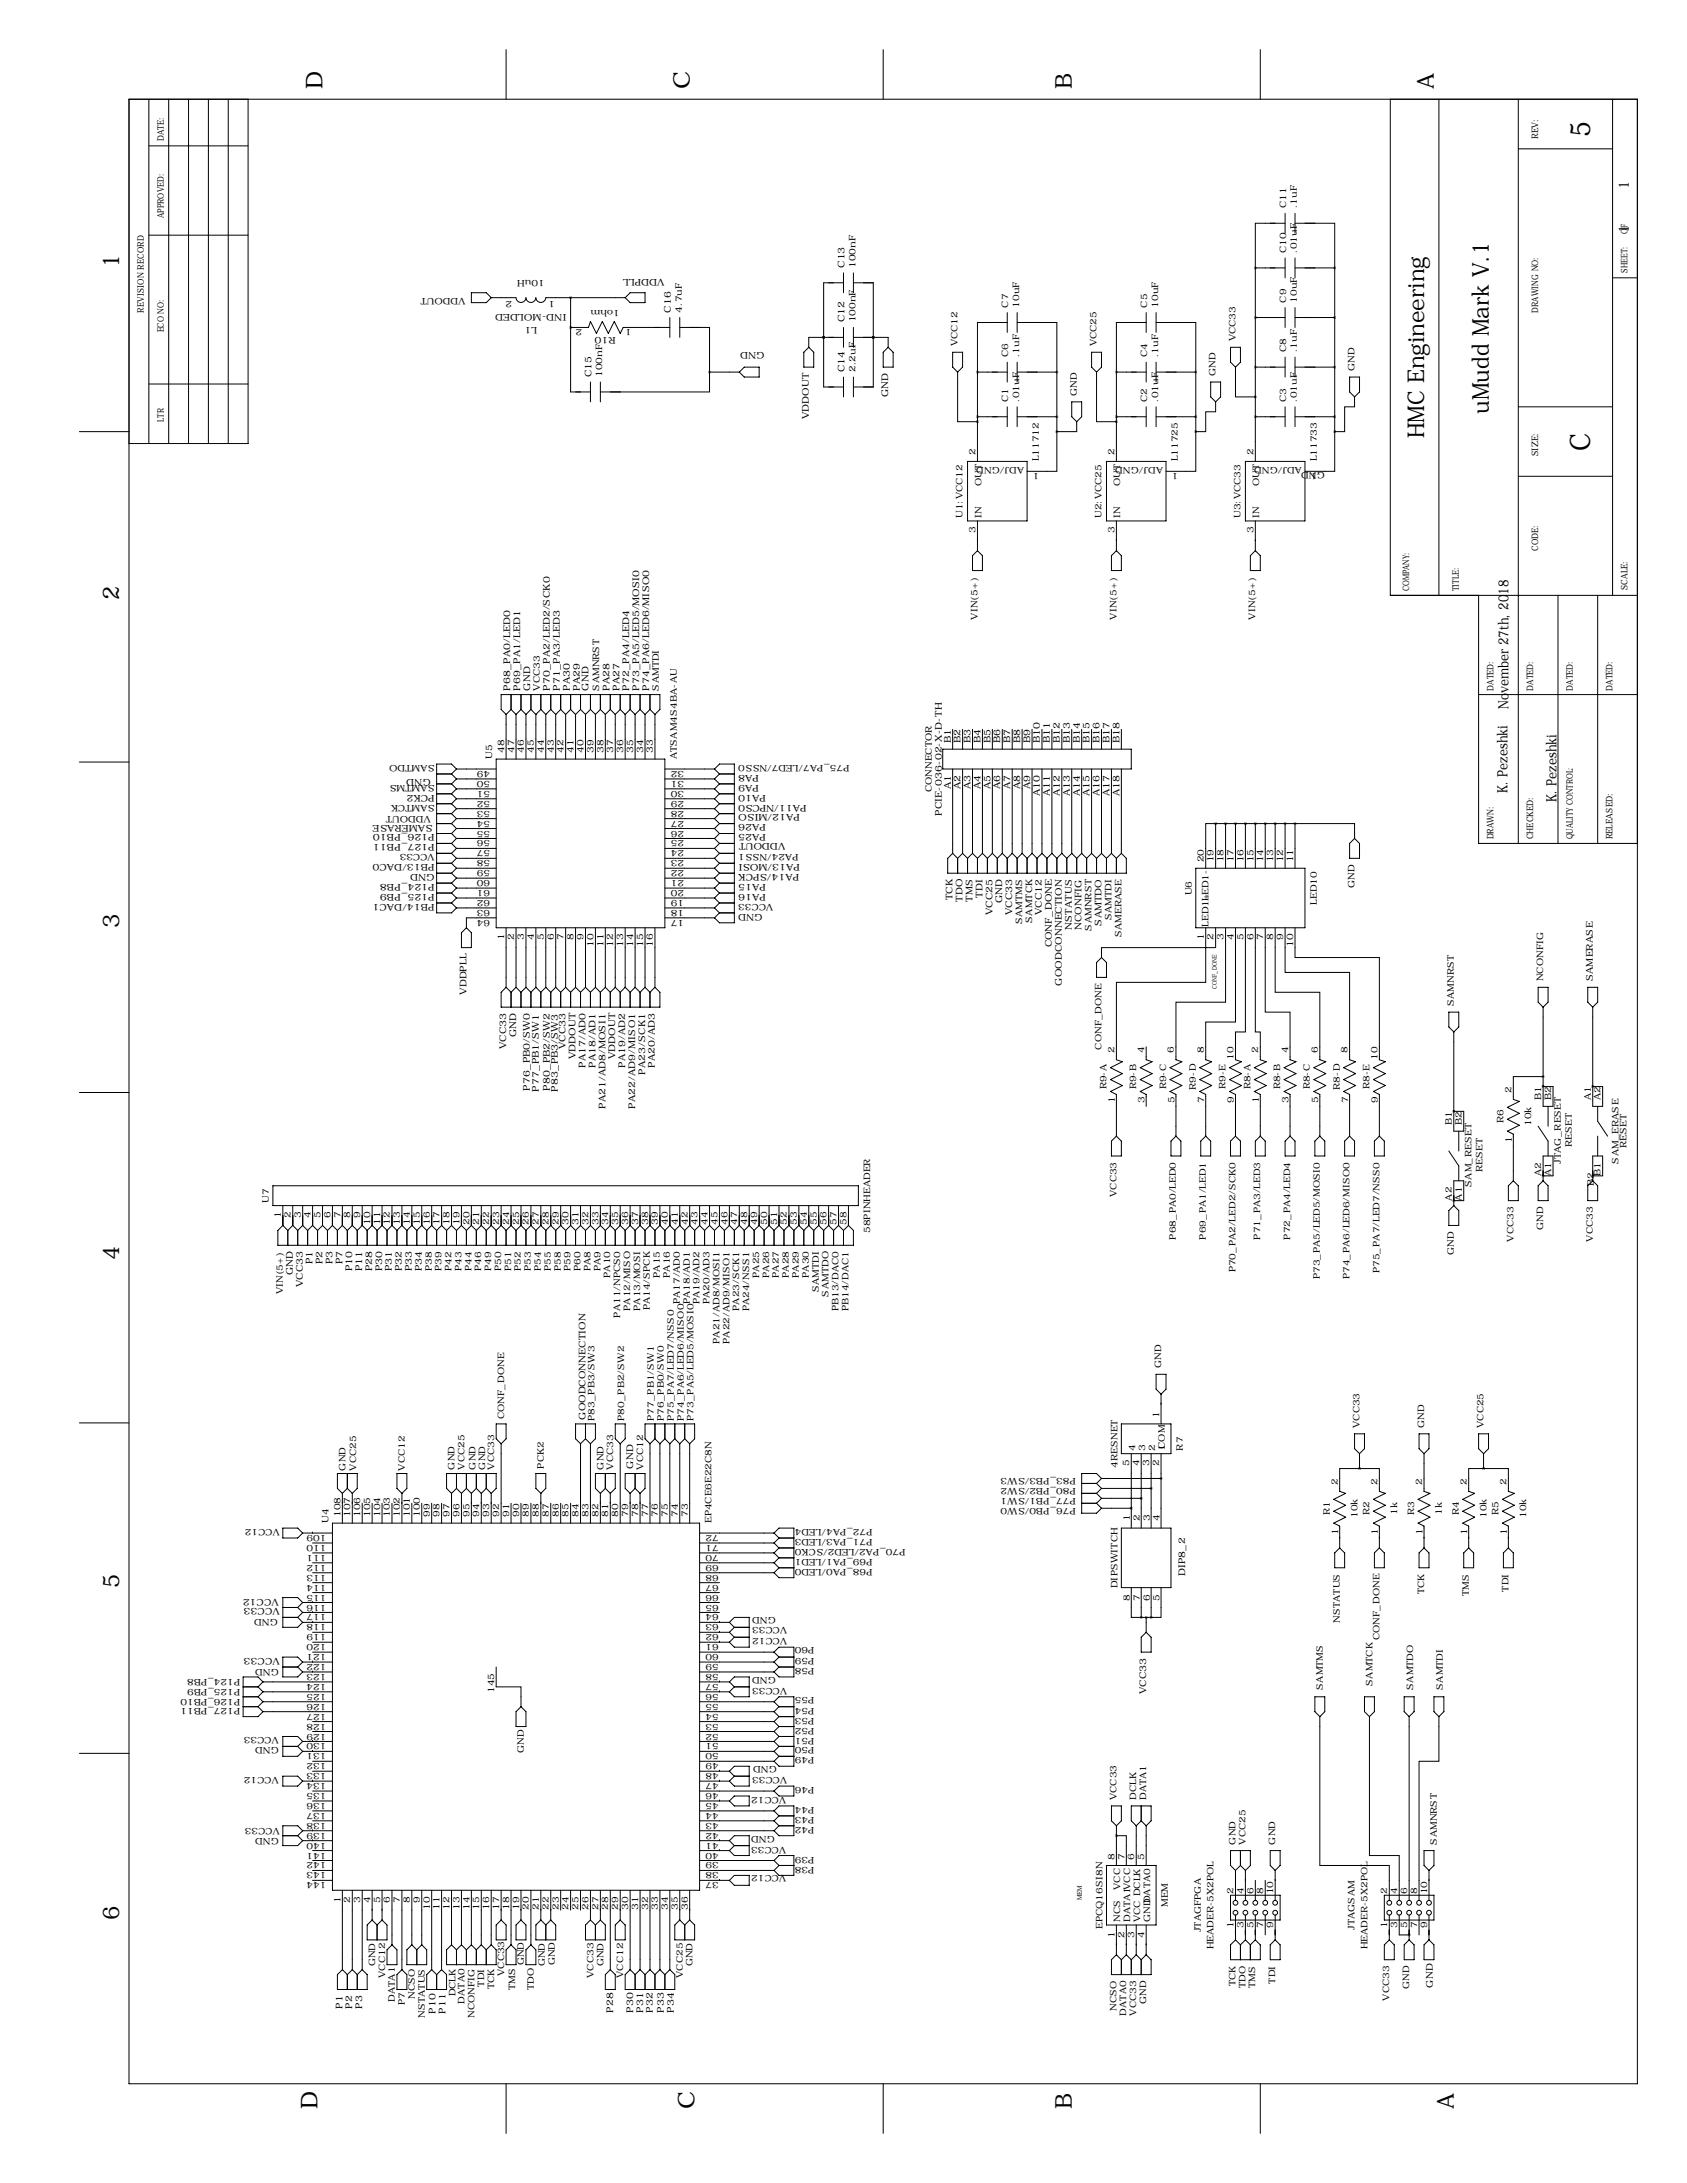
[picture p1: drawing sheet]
<svg xmlns="http://www.w3.org/2000/svg" width="432mm" height="559mm" viewBox="0 0 432 559" stroke-linecap="round" stroke-linejoin="round" font-family="sans-serif">
<defs><g id="words">
<g font-size="7.3">
<text x="407" y="35.1" transform="rotate(-90 407 35.1)">5</text>
<text x="407" y="115.3" transform="rotate(-90 407 115.3)">C</text>
</g>
<g font-size="5.9">
<text x="82.6" y="22.9" transform="rotate(-90 82.6 22.9)">D</text>
<text x="176.5" y="22.9" transform="rotate(-90 176.5 22.9)">C</text>
<text x="274.3" y="22.9" transform="rotate(-90 274.3 22.9)">B</text>
<text x="367" y="22.9" transform="rotate(-90 367 22.9)">A</text>
<text x="30.5" y="68.6" transform="rotate(-90 30.5 68.6)">1</text>
<text x="381.1" y="106" transform="rotate(-90 381.1 106)">uMudd Mark V.1</text>
<text x="364.5" y="112.2" transform="rotate(-90 364.5 112.2)">HMC Engineering</text>
<text x="30.5" y="153.7" transform="rotate(-90 30.5 153.7)">2</text>
<text x="30.5" y="237.5" transform="rotate(-90 30.5 237.5)">3</text>
<text x="30.5" y="322.6" transform="rotate(-90 30.5 322.6)">4</text>
<text x="30.5" y="406.4" transform="rotate(-90 30.5 406.4)">5</text>
<text x="30.5" y="491.5" transform="rotate(-90 30.5 491.5)">6</text>
<text x="81.3" y="539.8" transform="rotate(-90 81.3 539.8)">D</text>
<text x="177.8" y="539.8" transform="rotate(-90 177.8 539.8)">C</text>
<text x="274.3" y="539.8" transform="rotate(-90 274.3 539.8)">B</text>
<text x="372.1" y="539.8" transform="rotate(-90 372.1 539.8)">A</text>
</g>
<g font-size="3.6">
<text x="416.9" y="48.3" transform="rotate(-90 416.9 48.3)">1</text>
<text x="416.9" y="59.7" transform="rotate(-90 416.9 59.7)">1</text>
<text x="386.1" y="181.5" transform="rotate(-90 386.1 181.5)">November 27th, 2018</text>
<text x="385.9" y="203" transform="rotate(-90 385.9 203)">K. Pezeshki</text>
<text x="398.4" y="205.3" transform="rotate(-90 398.4 205.3)">K. Pezeshki</text>
</g>
<g font-size="2.4">
<text x="170.1" y="71.3" transform="rotate(180 170.1 71.3)">VDDPLL</text>
<text x="216.2" y="68.6" transform="rotate(-90 216.2 68.6)">C13</text>
<text x="137.5" y="83.8" transform="rotate(180 137.5 83.8)">L1</text>
<text x="145" y="80.5" transform="rotate(180 145 80.5)">IND-MOLDED</text>
<text x="171.7" y="80" transform="rotate(-90 171.7 80)">C16</text>
<text x="216.2" y="82.6" transform="rotate(-90 216.2 82.6)">C12</text>
<text x="157.6" y="86.4" transform="rotate(180 157.6 86.4)">R10</text>
<text x="195.7" y="90.1" transform="rotate(180 195.7 90.1)">GND</text>
<text x="216.2" y="95.2" transform="rotate(-90 216.2 95.2)">C14</text>
<text x="151.4" y="96.5" transform="rotate(-90 151.4 96.5)">C15</text>
<text x="227.3" y="101.7" transform="rotate(-90 227.3 101.7)">GND</text>
<text x="207" y="107.3" transform="rotate(-90 207 107.3)">VDDOUT</text>
<text x="130.6" y="176.8" transform="rotate(-90 130.6 176.8)">P68_PA0/LED0</text>
<text x="133.1" y="176.8" transform="rotate(-90 133.1 176.8)">P69_PA1/LED1</text>
<text x="135.7" y="176.8" transform="rotate(-90 135.7 176.8)">GND</text>
<text x="140.8" y="176.8" transform="rotate(-90 140.8 176.8)">P70_PA2/LED2/SCK0</text>
<text x="143.3" y="176.8" transform="rotate(-90 143.3 176.8)">P71_PA3/LED3</text>
<text x="145.8" y="176.8" transform="rotate(-90 145.8 176.8)">PA30</text>
<text x="148.4" y="176.8" transform="rotate(-90 148.4 176.8)">PA29</text>
<text x="150.6" y="176.8" transform="rotate(-90 150.6 176.8)">GND</text>
<text x="156" y="176.8" transform="rotate(-90 156 176.8)">PA28</text>
<text x="158.5" y="176.8" transform="rotate(-90 158.5 176.8)">PA27</text>
<text x="161.1" y="176.8" transform="rotate(-90 161.1 176.8)">P72_PA4/LED4</text>
<text x="163.6" y="176.8" transform="rotate(-90 163.6 176.8)">P73_PA5/LED5/MOSI0</text>
<text x="166.2" y="176.8" transform="rotate(-90 166.2 176.8)">P74_PA6/LED6/MISO0</text>
<text x="243.3" y="190.2" transform="rotate(-90 243.3 190.2)">B1</text>
<text x="245.9" y="190.2" transform="rotate(-90 245.9 190.2)">B2</text>
<text x="248.4" y="190.2" transform="rotate(-90 248.4 190.2)">B3</text>
<text x="251" y="190.2" transform="rotate(-90 251 190.2)">B4</text>
<text x="253.5" y="190.2" transform="rotate(-90 253.5 190.2)">B5</text>
<text x="256" y="190.2" transform="rotate(-90 256 190.2)">B6</text>
<text x="258.6" y="190.2" transform="rotate(-90 258.6 190.2)">B7</text>
<text x="261.1" y="190.2" transform="rotate(-90 261.1 190.2)">B8</text>
<text x="263.7" y="190.2" transform="rotate(-90 263.7 190.2)">B9</text>
<text x="266.2" y="190.2" transform="rotate(-90 266.2 190.2)">B10</text>
<text x="268.7" y="190.2" transform="rotate(-90 268.7 190.2)">B11</text>
<text x="271.3" y="190.2" transform="rotate(-90 271.3 190.2)">B12</text>
<text x="273.8" y="190.2" transform="rotate(-90 273.8 190.2)">B13</text>
<text x="276.4" y="190.2" transform="rotate(-90 276.4 190.2)">B14</text>
<text x="278.9" y="190.2" transform="rotate(-90 278.9 190.2)">B15</text>
<text x="281.4" y="190.2" transform="rotate(-90 281.4 190.2)">B16</text>
<text x="284" y="190.2" transform="rotate(-90 284 190.2)">B17</text>
<text x="286.5" y="190.2" transform="rotate(-90 286.5 190.2)">B18</text>
<text x="110.2" y="199.4" transform="rotate(180 110.2 199.4)">GND</text>
<text x="111.3" y="203.4" transform="rotate(180 111.3 203.4)">PCK2</text>
<text x="194.3" y="200.9" transform="rotate(180 194.3 200.9)">PA9</text>
<text x="194.3" y="198.3" transform="rotate(180 194.3 198.3)">PA8</text>
<text x="196" y="203.4" transform="rotate(180 196 203.4)">PA10</text>
<text x="243.3" y="202" transform="rotate(-90 243.3 202)">A1</text>
<text x="245.9" y="202" transform="rotate(-90 245.9 202)">A2</text>
<text x="248.4" y="202" transform="rotate(-90 248.4 202)">A3</text>
<text x="251" y="202" transform="rotate(-90 251 202)">A4</text>
<text x="253.5" y="202" transform="rotate(-90 253.5 202)">A5</text>
<text x="256" y="202" transform="rotate(-90 256 202)">A6</text>
<text x="258.6" y="202" transform="rotate(-90 258.6 202)">A7</text>
<text x="261.1" y="202" transform="rotate(-90 261.1 202)">A8</text>
<text x="263.7" y="202" transform="rotate(-90 263.7 202)">A9</text>
<text x="266.2" y="203.8" transform="rotate(-90 266.2 203.8)">A10</text>
<text x="268.7" y="203.8" transform="rotate(-90 268.7 203.8)">A11</text>
<text x="271.3" y="203.8" transform="rotate(-90 271.3 203.8)">A12</text>
<text x="273.8" y="203.8" transform="rotate(-90 273.8 203.8)">A13</text>
<text x="276.4" y="203.8" transform="rotate(-90 276.4 203.8)">A14</text>
<text x="278.9" y="203.8" transform="rotate(-90 278.9 203.8)">A15</text>
<text x="281.4" y="203.8" transform="rotate(-90 281.4 203.8)">A16</text>
<text x="284" y="203.8" transform="rotate(-90 284 203.8)">A17</text>
<text x="286.5" y="203.8" transform="rotate(-90 286.5 203.8)">A18</text>
<text x="204.7" y="208.5" transform="rotate(180 204.7 208.5)">PA12/MISO</text>
<text x="206.5" y="205.9" transform="rotate(180 206.5 205.9)">PA11/NPCS0</text>
<text x="241.1" y="208.8" transform="rotate(-90 241.1 208.8)">PCIE-036-02-X-D-TH</text>
<text x="110.7" y="211.1" transform="rotate(180 110.7 211.1)">SAMERASE</text>
<text x="111.3" y="213.6" transform="rotate(180 111.3 213.6)">P126_PB10</text>
<text x="196" y="213.6" transform="rotate(180 196 213.6)">PA25</text>
<text x="196" y="211" transform="rotate(180 196 211)">PA26</text>
<text x="201" y="215.9" transform="rotate(180 201 215.9)">VDDOUT</text>
<text x="111.3" y="216.1" transform="rotate(180 111.3 216.1)">P127_PB11</text>
<text x="111.3" y="221.2" transform="rotate(180 111.3 221.2)">PB13/DAC0</text>
<text x="204.7" y="221.2" transform="rotate(180 204.7 221.2)">PA13/MOSI</text>
<text x="111.3" y="223.7" transform="rotate(180 111.3 223.7)">GND</text>
<text x="111.3" y="226.3" transform="rotate(180 111.3 226.3)">P124_PB8</text>
<text x="196" y="226.3" transform="rotate(180 196 226.3)">PA15</text>
<text x="204.6" y="223.7" transform="rotate(180 204.6 223.7)">PA14/SPCK</text>
<text x="111.3" y="228.8" transform="rotate(180 111.3 228.8)">P125_PB9</text>
<text x="111.3" y="231.3" transform="rotate(180 111.3 231.3)">PB14/DAC1</text>
<text x="195.2" y="233.9" transform="rotate(180 195.2 233.9)">GND</text>
<text x="196" y="228.8" transform="rotate(180 196 228.8)">PA16</text>
<text x="243.8" y="230.4" transform="rotate(-90 243.8 230.4)">TCK</text>
<text x="246.4" y="230.8" transform="rotate(-90 246.4 230.8)">TDO</text>
<text x="248.9" y="230.8" transform="rotate(-90 248.9 230.8)">TMS</text>
<text x="251.5" y="229.8" transform="rotate(-90 251.5 229.8)">TDI</text>
<text x="256.5" y="231.2" transform="rotate(-90 256.5 231.2)">GND</text>
<text x="254" y="234.2" transform="rotate(-90 254 234.2)">VCC25</text>
<text x="259.1" y="234.2" transform="rotate(-90 259.1 234.2)">VCC33</text>
<text x="266.7" y="234.2" transform="rotate(-90 266.7 234.2)">VCC12</text>
<text x="274.3" y="238" transform="rotate(-90 274.3 238)">NSTATUS</text>
<text x="276.9" y="238" transform="rotate(-90 276.9 238)">NCONFIG</text>
<text x="281.9" y="237" transform="rotate(-90 281.9 237)">SAMTDO</text>
<text x="269.2" y="242.5" transform="rotate(-90 269.2 242.5)">CONF_DONE</text>
<text x="407.7" y="251.2" transform="rotate(-90 407.7 251.2)">SAMERASE</text>
<text x="119.4" y="254.7" transform="rotate(-90 119.4 254.7)">VDDPLL</text>
<text x="271.8" y="252.3" transform="rotate(-90 271.8 252.3)">GOODCONNECTION</text>
<text x="129.5" y="268.5" transform="rotate(-90 129.5 268.5)">VCC33</text>
<text x="132.1" y="265.5" transform="rotate(-90 132.1 265.5)">GND</text>
<text x="144.8" y="268.5" transform="rotate(-90 144.8 268.5)">VCC33</text>
<text x="147.3" y="271.1" transform="rotate(-90 147.3 271.1)">VDDOUT</text>
<text x="149.9" y="273.3" transform="rotate(-90 149.9 273.3)">PA17/AD0</text>
<text x="152.4" y="273.3" transform="rotate(-90 152.4 273.3)">PA18/AD1</text>
<text x="157.5" y="271.1" transform="rotate(-90 157.5 271.1)">VDDOUT</text>
<text x="160" y="273.3" transform="rotate(-90 160 273.3)">PA19/AD2</text>
<text x="165.1" y="275.1" transform="rotate(-90 165.1 275.1)">PA23/SCK1</text>
<text x="167.6" y="273.3" transform="rotate(-90 167.6 273.3)">PA20/AD3</text>
<text x="135.6" y="279.1" transform="rotate(-90 135.6 279.1)">P76_PB0/SW0</text>
<text x="137.9" y="279.4" transform="rotate(-90 137.9 279.4)">P77_PB1/SW1</text>
<text x="140.7" y="279.1" transform="rotate(-90 140.7 279.1)">P80_PB2/SW2</text>
<text x="142.7" y="279.4" transform="rotate(-90 142.7 279.4)">P83_PB3/SW3</text>
<text x="154.9" y="283.8" transform="rotate(-90 154.9 283.8)">PA21/AD8/MOSI1</text>
<text x="162.6" y="283.8" transform="rotate(-90 162.6 283.8)">PA22/AD9/MISO1</text>
<text x="80" y="323.6" transform="rotate(-90 80 323.6)">P1</text>
<text x="82.6" y="323.6" transform="rotate(-90 82.6 323.6)">P2</text>
<text x="85.1" y="323.6" transform="rotate(-90 85.1 323.6)">P3</text>
<text x="87.6" y="323.6" transform="rotate(-90 87.6 323.6)">P7</text>
<text x="74.9" y="326.5" transform="rotate(-90 74.9 326.5)">GND</text>
<text x="77.5" y="329.5" transform="rotate(-90 77.5 329.5)">VCC33</text>
<text x="90.2" y="325.4" transform="rotate(-90 90.2 325.4)">P10</text>
<text x="92.7" y="325.4" transform="rotate(-90 92.7 325.4)">P11</text>
<text x="95.3" y="325.4" transform="rotate(-90 95.3 325.4)">P28</text>
<text x="97.8" y="325.4" transform="rotate(-90 97.8 325.4)">P30</text>
<text x="100.3" y="325.4" transform="rotate(-90 100.3 325.4)">P31</text>
<text x="102.9" y="325.4" transform="rotate(-90 102.9 325.4)">P32</text>
<text x="105.4" y="325.4" transform="rotate(-90 105.4 325.4)">P33</text>
<text x="108" y="325.4" transform="rotate(-90 108 325.4)">P34</text>
<text x="149.9" y="363.5" transform="rotate(-90 149.9 363.5)">GOODCONNECTION</text>
<text x="162.1" y="375.9" transform="rotate(-90 162.1 375.9)">GND</text>
<text x="303.3" y="403.5" transform="rotate(-90 303.3 403.5)">DIP8_2</text>
<text x="71.4" y="409.2" transform="rotate(180 71.4 409.2)">VCC12</text>
<text x="71.6" y="411.7" transform="rotate(180 71.6 411.7)">VCC33</text>
<text x="71.6" y="424.4" transform="rotate(180 71.6 424.4)">VCC33</text>
<text x="293.4" y="433.6" transform="rotate(-90 293.4 433.6)">VCC33</text>
<text x="366.8" y="508.9" transform="rotate(-90 366.8 508.9)">GND</text>
<text x="87.6" y="514.1" transform="rotate(-90 87.6 514.1)">P1</text>
<text x="90.2" y="514.1" transform="rotate(-90 90.2 514.1)">P2</text>
<text x="92.7" y="514.1" transform="rotate(-90 92.7 514.1)">P3</text>
<text x="111.5" y="515.4" transform="rotate(-90 111.5 515.4)">P10</text>
<text x="114" y="515.4" transform="rotate(-90 114 515.4)">P11</text>
<text x="157" y="515.2" transform="rotate(-90 157 515.2)">P28</text>
<text x="162.1" y="515.2" transform="rotate(-90 162.1 515.2)">P30</text>
<text x="164.6" y="515.2" transform="rotate(-90 164.6 515.2)">P31</text>
<text x="167.1" y="515.2" transform="rotate(-90 167.1 515.2)">P32</text>
<text x="169.9" y="515.2" transform="rotate(-90 169.9 515.2)">P33</text>
<text x="172.5" y="515.2" transform="rotate(-90 172.5 515.2)">P34</text>
</g>
<g font-size="2.3">
<text x="393.7" y="35.6" transform="rotate(-90 393.7 35.6)">REV:</text>
<text x="41.9" y="36.1" transform="rotate(-90 41.9 36.1)">DATE:</text>
<text x="329.2" y="53.3" transform="rotate(-90 329.2 53.3)">C11</text>
<text x="332" y="53.3" transform="rotate(-90 332 53.3)">.1uF</text>
<text x="41.9" y="55.9" transform="rotate(-90 41.9 55.9)">APPROVED:</text>
<text x="416.6" y="59.8" transform="rotate(-90 416.6 59.8)">OF</text>
<text x="329.2" y="64.8" transform="rotate(-90 329.2 64.8)">C10</text>
<text x="332" y="64.8" transform="rotate(-90 332 64.8)">.01uF</text>
<text x="139.4" y="71.6" transform="rotate(180 139.4 71.6)">10uH</text>
<text x="218.9" y="68.6" transform="rotate(-90 218.9 68.6)">100nF</text>
<text x="416.6" y="69.9" transform="rotate(-90 416.6 69.9)">SHEET:</text>
<text x="119.1" y="76.2" transform="rotate(180 119.1 76.2)">VDDOUT</text>
<text x="131.1" y="77" transform="rotate(180 131.1 77)">2</text>
<text x="142.1" y="77" transform="rotate(180 142.1 77)">1</text>
<text x="329.2" y="77.5" transform="rotate(-90 329.2 77.5)">C9</text>
<text x="332" y="77.5" transform="rotate(-90 332 77.5)">10uF</text>
<text x="36.8" y="80" transform="rotate(-90 36.8 80)">REVISION RECORD</text>
<text x="158.7" y="79.3" transform="rotate(180 158.7 79.3)">1ohm</text>
<text x="174.5" y="80" transform="rotate(-90 174.5 80)">4.7uF</text>
<text x="218.9" y="82.6" transform="rotate(-90 218.9 82.6)">100nF</text>
<text x="258.1" y="78.7" transform="rotate(-90 258.1 78.7)">C7</text>
<text x="260.8" y="78.7" transform="rotate(-90 260.8 78.7)">10uF</text>
<text x="293.6" y="78.7" transform="rotate(-90 293.6 78.7)">C5</text>
<text x="296.4" y="78.7" transform="rotate(-90 296.4 78.7)">10uF</text>
<text x="393.7" y="80" transform="rotate(-90 393.7 80)">DRAWING NO:</text>
<text x="41.9" y="85.1" transform="rotate(-90 41.9 85.1)">ECO NO:</text>
<text x="149" y="84.3" transform="rotate(180 149 84.3)">2</text>
<text x="161.7" y="84.2" transform="rotate(180 161.7 84.2)">1</text>
<text x="245.1" y="88.6" transform="rotate(-90 245.1 88.6)">VCC12</text>
<text x="280.7" y="88.6" transform="rotate(-90 280.7 88.6)">VCC25</text>
<text x="316.2" y="87.4" transform="rotate(-90 316.2 87.4)">VCC33</text>
<text x="218.9" y="95.2" transform="rotate(-90 218.9 95.2)">2.2uF</text>
<text x="258.1" y="91.4" transform="rotate(-90 258.1 91.4)">C6</text>
<text x="260.8" y="91.4" transform="rotate(-90 260.8 91.4)">.1uF</text>
<text x="293.6" y="91.4" transform="rotate(-90 293.6 91.4)">C4</text>
<text x="296.4" y="91.4" transform="rotate(-90 296.4 91.4)">.1uF</text>
<text x="329.2" y="90.2" transform="rotate(-90 329.2 90.2)">C8</text>
<text x="332" y="90.2" transform="rotate(-90 332 90.2)">.1uF</text>
<text x="346.7" y="95" transform="rotate(-90 346.7 95)">GND</text>
<text x="154.2" y="96.5" transform="rotate(-90 154.2 96.5)">100nF</text>
<text x="275.6" y="101.3" transform="rotate(-90 275.6 101.3)">GND</text>
<text x="311.1" y="96.3" transform="rotate(-90 311.1 96.3)">GND</text>
<text x="41.9" y="107.9" transform="rotate(-90 41.9 107.9)">LTR</text>
<text x="258.1" y="102.9" transform="rotate(-90 258.1 102.9)">C1</text>
<text x="260.8" y="102.9" transform="rotate(-90 260.8 102.9)">.01uF</text>
<text x="293.6" y="102.9" transform="rotate(-90 293.6 102.9)">C2</text>
<text x="296.4" y="102.9" transform="rotate(-90 296.4 102.9)">.01uF</text>
<text x="329.2" y="102.9" transform="rotate(-90 329.2 102.9)">C3</text>
<text x="332" y="102.9" transform="rotate(-90 332 102.9)">.01uF</text>
<text x="249.7" y="116.6" transform="rotate(-90 249.7 116.6)">2</text>
<text x="262.1" y="119.6" transform="rotate(180 262.1 119.6)">ADJ/GND</text>
<text x="265.9" y="118.1" transform="rotate(-90 265.9 118.1)">L11712</text>
<text x="285.2" y="116.6" transform="rotate(-90 285.2 116.6)">2</text>
<text x="297.7" y="119.6" transform="rotate(180 297.7 119.6)">ADJ/GND</text>
<text x="301.5" y="118.1" transform="rotate(-90 301.5 118.1)">L11725</text>
<text x="320.8" y="116.6" transform="rotate(-90 320.8 116.6)">2</text>
<text x="333.2" y="119.6" transform="rotate(180 333.2 119.6)">ADJ/GND</text>
<text x="337" y="118.1" transform="rotate(-90 337 118.1)">L11733</text>
<text x="393.7" y="116.8" transform="rotate(-90 393.7 116.8)">SIZE:</text>
<text x="251.2" y="124.5" transform="rotate(-90 251.2 124.5)">OUT</text>
<text x="266.1" y="121.2" transform="rotate(180 266.1 121.2)">1</text>
<text x="286.8" y="124.5" transform="rotate(-90 286.8 124.5)">OUT</text>
<text x="301.7" y="121.2" transform="rotate(180 301.7 121.2)">1</text>
<text x="322.3" y="124.5" transform="rotate(-90 322.3 124.5)">OUT</text>
<text x="337.2" y="121.2" transform="rotate(180 337.2 121.2)">1</text>
<text x="339.1" y="120.9" transform="rotate(180 339.1 120.9)">GND</text>
<text x="246.4" y="132.6" transform="rotate(-90 246.4 132.6)">U1:VCC12</text>
<text x="249.7" y="136.6" transform="rotate(-90 249.7 136.6)">3</text>
<text x="251.2" y="132.6" transform="rotate(-90 251.2 132.6)">IN</text>
<text x="281.9" y="132.6" transform="rotate(-90 281.9 132.6)">U2:VCC25</text>
<text x="285.2" y="136.6" transform="rotate(-90 285.2 136.6)">3</text>
<text x="286.8" y="132.6" transform="rotate(-90 286.8 132.6)">IN</text>
<text x="317.5" y="132.6" transform="rotate(-90 317.5 132.6)">U3:VCC33</text>
<text x="320.8" y="136.6" transform="rotate(-90 320.8 136.6)">3</text>
<text x="322.3" y="132.6" transform="rotate(-90 322.3 132.6)">IN</text>
<text x="393.7" y="141" transform="rotate(-90 393.7 141)">CODE:</text>
<text x="360.7" y="151.4" transform="rotate(-90 360.7 151.4)">COMPANY:</text>
<text x="373.4" y="151.4" transform="rotate(-90 373.4 151.4)">TITLE:</text>
<text x="416.6" y="151.1" transform="rotate(-90 416.6 151.1)">SCALE:</text>
<text x="250.2" y="158.6" transform="rotate(-90 250.2 158.6)">VIN(5+)</text>
<text x="285.8" y="158.6" transform="rotate(-90 285.8 158.6)">VIN(5+)</text>
<text x="321.3" y="158.6" transform="rotate(-90 321.3 158.6)">VIN(5+)</text>
<text x="138.2" y="176.8" transform="rotate(-90 138.2 176.8)">VCC33</text>
<text x="153.4" y="176.8" transform="rotate(-90 153.4 176.8)">SAMNRST</text>
<text x="168.7" y="176.8" transform="rotate(-90 168.7 176.8)">SAMTDI</text>
<text x="382.3" y="176.8" transform="rotate(-90 382.3 176.8)">DATED:</text>
<text x="392.4" y="176.8" transform="rotate(-90 392.4 176.8)">DATED:</text>
<text x="402.6" y="176.8" transform="rotate(-90 402.6 176.8)">DATED:</text>
<text x="412.7" y="176.8" transform="rotate(-90 412.7 176.8)">DATED:</text>
<text x="111.3" y="195.9" transform="rotate(180 111.3 195.9)">SAMTDO</text>
<text x="125.5" y="197.4" transform="rotate(180 125.5 197.4)">49</text>
<text x="126" y="194.3" transform="rotate(-90 126 194.3)">U5</text>
<text x="129" y="192.8" transform="rotate(-90 129 192.8)">48</text>
<text x="131.6" y="192.8" transform="rotate(-90 131.6 192.8)">47</text>
<text x="134.1" y="192.8" transform="rotate(-90 134.1 192.8)">46</text>
<text x="136.7" y="192.8" transform="rotate(-90 136.7 192.8)">45</text>
<text x="139.2" y="192.8" transform="rotate(-90 139.2 192.8)">44</text>
<text x="141.7" y="192.8" transform="rotate(-90 141.7 192.8)">43</text>
<text x="144.3" y="192.8" transform="rotate(-90 144.3 192.8)">42</text>
<text x="146.8" y="192.8" transform="rotate(-90 146.8 192.8)">41</text>
<text x="149.4" y="192.8" transform="rotate(-90 149.4 192.8)">40</text>
<text x="151.9" y="192.8" transform="rotate(-90 151.9 192.8)">39</text>
<text x="154.4" y="192.8" transform="rotate(-90 154.4 192.8)">38</text>
<text x="157" y="192.8" transform="rotate(-90 157 192.8)">37</text>
<text x="159.5" y="192.8" transform="rotate(-90 159.5 192.8)">36</text>
<text x="162.1" y="192.8" transform="rotate(-90 162.1 192.8)">35</text>
<text x="164.6" y="192.8" transform="rotate(-90 164.6 192.8)">34</text>
<text x="167.1" y="192.8" transform="rotate(-90 167.1 192.8)">33</text>
<text x="173.2" y="194.3" transform="rotate(-90 173.2 194.3)">ATSAM4S4BA-AU</text>
<text x="175.1" y="197.4" transform="rotate(180 175.1 197.4)">32</text>
<text x="217.4" y="195.9" transform="rotate(180 217.4 195.9)">P75_PA7/LED7/NSS0</text>
<text x="111.3" y="200.9" transform="rotate(180 111.3 200.9)">SAMTMS</text>
<text x="125.5" y="199.9" transform="rotate(180 125.5 199.9)">50</text>
<text x="125.5" y="202.4" transform="rotate(180 125.5 202.4)">51</text>
<text x="175.1" y="199.9" transform="rotate(180 175.1 199.9)">31</text>
<text x="175.1" y="202.4" transform="rotate(180 175.1 202.4)">30</text>
<text x="238.5" y="202.8" transform="rotate(-90 238.5 202.8)">CONNECTOR</text>
<text x="110.2" y="208.8" transform="rotate(180 110.2 208.8)">VDDOUT</text>
<text x="111.3" y="206" transform="rotate(180 111.3 206)">SAMTCK</text>
<text x="125.5" y="205" transform="rotate(180 125.5 205)">52</text>
<text x="125.5" y="207.5" transform="rotate(180 125.5 207.5)">53</text>
<text x="175.1" y="205" transform="rotate(180 175.1 205)">29</text>
<text x="175.1" y="207.5" transform="rotate(180 175.1 207.5)">28</text>
<text x="125.5" y="210.1" transform="rotate(180 125.5 210.1)">54</text>
<text x="125.5" y="212.6" transform="rotate(180 125.5 212.6)">55</text>
<text x="125.5" y="215.1" transform="rotate(180 125.5 215.1)">56</text>
<text x="175.1" y="210.1" transform="rotate(180 175.1 210.1)">27</text>
<text x="175.1" y="212.6" transform="rotate(180 175.1 212.6)">26</text>
<text x="175.1" y="215.1" transform="rotate(180 175.1 215.1)">25</text>
<text x="382.3" y="214.9" transform="rotate(-90 382.3 214.9)">DRAWN:</text>
<text x="392.4" y="214.9" transform="rotate(-90 392.4 214.9)">CHECKED:</text>
<text x="402.6" y="214.9" transform="rotate(-90 402.6 214.9)">QUALITY CONTROL:</text>
<text x="412.7" y="214.9" transform="rotate(-90 412.7 214.9)">RELEASED:</text>
<text x="111.3" y="218.7" transform="rotate(180 111.3 218.7)">VCC33</text>
<text x="125.5" y="217.7" transform="rotate(180 125.5 217.7)">57</text>
<text x="125.5" y="220.2" transform="rotate(180 125.5 220.2)">58</text>
<text x="175.1" y="217.7" transform="rotate(180 175.1 217.7)">24</text>
<text x="175.1" y="220.2" transform="rotate(180 175.1 220.2)">23</text>
<text x="204.4" y="218.7" transform="rotate(180 204.4 218.7)">PA24/NSS1</text>
<text x="308.1" y="220.7" transform="rotate(-90 308.1 220.7)">20</text>
<text x="310.6" y="220.7" transform="rotate(-90 310.6 220.7)">19</text>
<text x="313.2" y="220.7" transform="rotate(-90 313.2 220.7)">18</text>
<text x="315.7" y="220.7" transform="rotate(-90 315.7 220.7)">17</text>
<text x="318.3" y="220.7" transform="rotate(-90 318.3 220.7)">16</text>
<text x="320.8" y="220.7" transform="rotate(-90 320.8 220.7)">15</text>
<text x="323.3" y="220.7" transform="rotate(-90 323.3 220.7)">14</text>
<text x="325.9" y="220.7" transform="rotate(-90 325.9 220.7)">13</text>
<text x="328.4" y="220.7" transform="rotate(-90 328.4 220.7)">12</text>
<text x="331" y="220.7" transform="rotate(-90 331 220.7)">11</text>
<text x="125.5" y="222.8" transform="rotate(180 125.5 222.8)">59</text>
<text x="125.5" y="225.3" transform="rotate(180 125.5 225.3)">60</text>
<text x="125.5" y="227.8" transform="rotate(180 125.5 227.8)">61</text>
<text x="175.1" y="222.8" transform="rotate(180 175.1 222.8)">22</text>
<text x="175.1" y="225.3" transform="rotate(180 175.1 225.3)">21</text>
<text x="175.1" y="227.8" transform="rotate(180 175.1 227.8)">20</text>
<text x="346.7" y="227.3" transform="rotate(-90 346.7 227.3)">GND</text>
<text x="125.5" y="230.4" transform="rotate(180 125.5 230.4)">62</text>
<text x="125.5" y="232.9" transform="rotate(180 125.5 232.9)">63</text>
<text x="175.1" y="230.4" transform="rotate(180 175.1 230.4)">19</text>
<text x="175.1" y="232.9" transform="rotate(180 175.1 232.9)">18</text>
<text x="197.9" y="231.4" transform="rotate(180 197.9 231.4)">VCC33</text>
<text x="305.1" y="229.2" transform="rotate(-90 305.1 229.2)">U6</text>
<text x="309.4" y="230.5" transform="rotate(-90 309.4 230.5)">LED1-</text>
<text x="337" y="231.6" transform="rotate(-90 337 231.6)">LED10</text>
<text x="125.5" y="235.5" transform="rotate(180 125.5 235.5)">64</text>
<text x="175.1" y="235.5" transform="rotate(180 175.1 235.5)">17</text>
<text x="261.6" y="236.6" transform="rotate(-90 261.6 236.6)">SAMTMS</text>
<text x="264.2" y="236.2" transform="rotate(-90 264.2 236.2)">SAMTCK</text>
<text x="279.4" y="238.2" transform="rotate(-90 279.4 238.2)">SAMNRST</text>
<text x="284.5" y="235.6" transform="rotate(-90 284.5 235.6)">SAMTDI</text>
<text x="287" y="239.9" transform="rotate(-90 287 239.9)">SAMERASE</text>
<text x="309.4" y="237.2" transform="rotate(-90 309.4 237.2)">LED1+</text>
<text x="129" y="240.7" transform="rotate(-90 129 240.7)">1</text>
<text x="131.6" y="240.7" transform="rotate(-90 131.6 240.7)">2</text>
<text x="134.1" y="240.7" transform="rotate(-90 134.1 240.7)">3</text>
<text x="136.7" y="240.7" transform="rotate(-90 136.7 240.7)">4</text>
<text x="139.2" y="240.7" transform="rotate(-90 139.2 240.7)">5</text>
<text x="141.7" y="240.7" transform="rotate(-90 141.7 240.7)">6</text>
<text x="144.3" y="240.7" transform="rotate(-90 144.3 240.7)">7</text>
<text x="146.8" y="240.7" transform="rotate(-90 146.8 240.7)">8</text>
<text x="149.4" y="240.7" transform="rotate(-90 149.4 240.7)">9</text>
<text x="151.9" y="242.4" transform="rotate(-90 151.9 242.4)">10</text>
<text x="154.4" y="242.4" transform="rotate(-90 154.4 242.4)">11</text>
<text x="157" y="242.4" transform="rotate(-90 157 242.4)">12</text>
<text x="159.5" y="242.4" transform="rotate(-90 159.5 242.4)">13</text>
<text x="162.1" y="242.4" transform="rotate(-90 162.1 242.4)">14</text>
<text x="164.6" y="242.4" transform="rotate(-90 164.6 242.4)">15</text>
<text x="167.1" y="242.4" transform="rotate(-90 167.1 242.4)">16</text>
<text x="308.1" y="240.7" transform="rotate(-90 308.1 240.7)">1</text>
<text x="310.6" y="240.7" transform="rotate(-90 310.6 240.7)">2</text>
<text x="313.2" y="240.7" transform="rotate(-90 313.2 240.7)">3</text>
<text x="315.7" y="240.7" transform="rotate(-90 315.7 240.7)">4</text>
<text x="318.3" y="240.7" transform="rotate(-90 318.3 240.7)">5</text>
<text x="320.8" y="240.7" transform="rotate(-90 320.8 240.7)">6</text>
<text x="323.3" y="240.7" transform="rotate(-90 323.3 240.7)">7</text>
<text x="325.9" y="240.7" transform="rotate(-90 325.9 240.7)">8</text>
<text x="328.4" y="240.7" transform="rotate(-90 328.4 240.7)">9</text>
<text x="331" y="242.4" transform="rotate(-90 331 242.4)">10</text>
<text x="395" y="251.2" transform="rotate(-90 395 251.2)">NCONFIG</text>
<text x="372.1" y="257.6" transform="rotate(-90 372.1 257.6)">SAMNRST</text>
<text x="281.9" y="268.7" transform="rotate(-90 281.9 268.7)">CONF_DONE</text>
<text x="285.2" y="269.6" transform="rotate(-90 285.2 269.6)">2</text>
<text x="292.9" y="269.6" transform="rotate(-90 292.9 269.6)">4</text>
<text x="300.5" y="269.6" transform="rotate(-90 300.5 269.6)">6</text>
<text x="308.1" y="269.6" transform="rotate(-90 308.1 269.6)">8</text>
<text x="322.1" y="269.6" transform="rotate(-90 322.1 269.6)">2</text>
<text x="329.7" y="269.6" transform="rotate(-90 329.7 269.6)">4</text>
<text x="337.3" y="269.6" transform="rotate(-90 337.3 269.6)">6</text>
<text x="344.9" y="269.6" transform="rotate(-90 344.9 269.6)">8</text>
<text x="315.7" y="271.4" transform="rotate(-90 315.7 271.4)">10</text>
<text x="352.6" y="271.4" transform="rotate(-90 352.6 271.4)">10</text>
<text x="283.2" y="278.9" transform="rotate(-90 283.2 278.9)">R9-A</text>
<text x="290.8" y="278.9" transform="rotate(-90 290.8 278.9)">R9-B</text>
<text x="298.4" y="278.9" transform="rotate(-90 298.4 278.9)">R9-C</text>
<text x="306.1" y="278.9" transform="rotate(-90 306.1 278.9)">R9-D</text>
<text x="313.7" y="278.8" transform="rotate(-90 313.7 278.8)">R9-E</text>
<text x="320" y="278.9" transform="rotate(-90 320 278.9)">R8-A</text>
<text x="327.7" y="278.9" transform="rotate(-90 327.7 278.9)">R8-B</text>
<text x="335.3" y="278.9" transform="rotate(-90 335.3 278.9)">R8-C</text>
<text x="342.9" y="278.9" transform="rotate(-90 342.9 278.9)">R8-D</text>
<text x="350.5" y="278.8" transform="rotate(-90 350.5 278.8)">R8-E</text>
<text x="386.8" y="279.8" transform="rotate(-90 386.8 279.8)">2</text>
<text x="394.5" y="281.7" transform="rotate(-90 394.5 281.7)">B1</text>
<text x="397" y="281.7" transform="rotate(-90 397 281.7)">B2</text>
<text x="407.2" y="281.7" transform="rotate(-90 407.2 281.7)">A1</text>
<text x="409.7" y="281.7" transform="rotate(-90 409.7 281.7)">A2</text>
<text x="285.3" y="282.3" transform="rotate(-90 285.3 282.3)">1</text>
<text x="293" y="282.3" transform="rotate(-90 293 282.3)">3</text>
<text x="300.6" y="282.3" transform="rotate(-90 300.6 282.3)">5</text>
<text x="308.2" y="282.3" transform="rotate(-90 308.2 282.3)">7</text>
<text x="315.8" y="282.3" transform="rotate(-90 315.8 282.3)">9</text>
<text x="322.2" y="282.3" transform="rotate(-90 322.2 282.3)">1</text>
<text x="329.8" y="282.3" transform="rotate(-90 329.8 282.3)">3</text>
<text x="337.4" y="282.3" transform="rotate(-90 337.4 282.3)">5</text>
<text x="345" y="282.3" transform="rotate(-90 345 282.3)">7</text>
<text x="352.7" y="282.3" transform="rotate(-90 352.7 282.3)">9</text>
<text x="384.8" y="287.5" transform="rotate(-90 384.8 287.5)">R6</text>
<text x="371.6" y="288" transform="rotate(-90 371.6 288)">B1</text>
<text x="374.1" y="288" transform="rotate(-90 374.1 288)">B2</text>
<text x="386.9" y="292.5" transform="rotate(-90 386.9 292.5)">1</text>
<text x="391.9" y="288.2" transform="rotate(-90 391.9 288.2)">10k</text>
<text x="402.3" y="293.6" transform="rotate(-90 402.3 293.6)">RESET</text>
<text x="416.3" y="293.9" transform="rotate(-90 416.3 293.9)">RESET</text>
<text x="379.5" y="300" transform="rotate(-90 379.5 300)">RESET</text>
<text x="399.5" y="297.9" transform="rotate(-90 399.5 297.9)">JTAG_RESET</text>
<text x="414.3" y="297.8" transform="rotate(-90 414.3 297.8)">SAM_ERASE</text>
<text x="376.7" y="303.8" transform="rotate(-90 376.7 303.8)">SAM_RESET</text>
<text x="394.5" y="301" transform="rotate(-90 394.5 301)">A2</text>
<text x="397" y="301" transform="rotate(-90 397 301)">A1</text>
<text x="407.9" y="303.5" transform="rotate(-90 407.9 303.5)">B2</text>
<text x="409.7" y="301" transform="rotate(-90 409.7 301)">B1</text>
<text x="68.8" y="307.9" transform="rotate(-90 68.8 307.9)">U7</text>
<text x="71.9" y="311.8" transform="rotate(-90 71.9 311.8)">1</text>
<text x="74.4" y="311.8" transform="rotate(-90 74.4 311.8)">2</text>
<text x="77" y="311.8" transform="rotate(-90 77 311.8)">3</text>
<text x="79.5" y="311.8" transform="rotate(-90 79.5 311.8)">4</text>
<text x="82" y="311.8" transform="rotate(-90 82 311.8)">5</text>
<text x="84.6" y="311.8" transform="rotate(-90 84.6 311.8)">6</text>
<text x="87.1" y="311.8" transform="rotate(-90 87.1 311.8)">7</text>
<text x="89.7" y="311.8" transform="rotate(-90 89.7 311.8)">8</text>
<text x="92.2" y="311.8" transform="rotate(-90 92.2 311.8)">9</text>
<text x="285.8" y="306.4" transform="rotate(-90 285.8 306.4)">VCC33</text>
<text x="371.6" y="307.3" transform="rotate(-90 371.6 307.3)">A2</text>
<text x="374.1" y="307.3" transform="rotate(-90 374.1 307.3)">A1</text>
<text x="94.7" y="313.5" transform="rotate(-90 94.7 313.5)">10</text>
<text x="97.3" y="313.5" transform="rotate(-90 97.3 313.5)">11</text>
<text x="99.8" y="313.5" transform="rotate(-90 99.8 313.5)">12</text>
<text x="102.4" y="313.5" transform="rotate(-90 102.4 313.5)">13</text>
<text x="104.9" y="313.5" transform="rotate(-90 104.9 313.5)">14</text>
<text x="107.4" y="313.5" transform="rotate(-90 107.4 313.5)">15</text>
<text x="110" y="313.5" transform="rotate(-90 110 313.5)">16</text>
<text x="112.5" y="313.5" transform="rotate(-90 112.5 313.5)">17</text>
<text x="115.1" y="313.5" transform="rotate(-90 115.1 313.5)">18</text>
<text x="117.6" y="313.5" transform="rotate(-90 117.6 313.5)">19</text>
<text x="120.1" y="313.5" transform="rotate(-90 120.1 313.5)">20</text>
<text x="122.7" y="313.5" transform="rotate(-90 122.7 313.5)">21</text>
<text x="125.2" y="313.5" transform="rotate(-90 125.2 313.5)">22</text>
<text x="127.8" y="313.5" transform="rotate(-90 127.8 313.5)">23</text>
<text x="130.3" y="313.5" transform="rotate(-90 130.3 313.5)">24</text>
<text x="132.8" y="313.5" transform="rotate(-90 132.8 313.5)">25</text>
<text x="135.4" y="313.5" transform="rotate(-90 135.4 313.5)">26</text>
<text x="137.9" y="313.5" transform="rotate(-90 137.9 313.5)">27</text>
<text x="140.5" y="313.5" transform="rotate(-90 140.5 313.5)">28</text>
<text x="143" y="313.5" transform="rotate(-90 143 313.5)">29</text>
<text x="145.5" y="313.5" transform="rotate(-90 145.5 313.5)">30</text>
<text x="148.1" y="313.5" transform="rotate(-90 148.1 313.5)">31</text>
<text x="150.6" y="313.5" transform="rotate(-90 150.6 313.5)">32</text>
<text x="153.2" y="313.5" transform="rotate(-90 153.2 313.5)">33</text>
<text x="155.7" y="313.5" transform="rotate(-90 155.7 313.5)">34</text>
<text x="158.2" y="313.5" transform="rotate(-90 158.2 313.5)">35</text>
<text x="160.8" y="313.5" transform="rotate(-90 160.8 313.5)">36</text>
<text x="163.3" y="313.5" transform="rotate(-90 163.3 313.5)">37</text>
<text x="165.9" y="313.5" transform="rotate(-90 165.9 313.5)">38</text>
<text x="168.4" y="313.5" transform="rotate(-90 168.4 313.5)">39</text>
<text x="170.9" y="313.5" transform="rotate(-90 170.9 313.5)">40</text>
<text x="173.5" y="313.5" transform="rotate(-90 173.5 313.5)">41</text>
<text x="176" y="313.5" transform="rotate(-90 176 313.5)">42</text>
<text x="178.6" y="313.5" transform="rotate(-90 178.6 313.5)">43</text>
<text x="181.1" y="313.5" transform="rotate(-90 181.1 313.5)">44</text>
<text x="183.6" y="313.5" transform="rotate(-90 183.6 313.5)">45</text>
<text x="186.2" y="313.5" transform="rotate(-90 186.2 313.5)">46</text>
<text x="188.7" y="313.5" transform="rotate(-90 188.7 313.5)">47</text>
<text x="191.3" y="313.5" transform="rotate(-90 191.3 313.5)">48</text>
<text x="193.8" y="313.5" transform="rotate(-90 193.8 313.5)">49</text>
<text x="196.3" y="313.5" transform="rotate(-90 196.3 313.5)">50</text>
<text x="198.9" y="313.5" transform="rotate(-90 198.9 313.5)">51</text>
<text x="201.4" y="313.5" transform="rotate(-90 201.4 313.5)">52</text>
<text x="204" y="313.5" transform="rotate(-90 204 313.5)">53</text>
<text x="206.5" y="313.5" transform="rotate(-90 206.5 313.5)">54</text>
<text x="209" y="313.5" transform="rotate(-90 209 313.5)">55</text>
<text x="211.6" y="313.5" transform="rotate(-90 211.6 313.5)">56</text>
<text x="214.1" y="313.5" transform="rotate(-90 214.1 313.5)">57</text>
<text x="216.7" y="313.5" transform="rotate(-90 216.7 313.5)">58</text>
<text x="222.7" y="315.6" transform="rotate(-90 222.7 315.6)">58PINHEADER</text>
<text x="301" y="317.3" transform="rotate(-90 301 317.3)">P68_PA0/LED0</text>
<text x="308.6" y="317.3" transform="rotate(-90 308.6 317.3)">P69_PA1/LED1</text>
<text x="322.6" y="317.3" transform="rotate(-90 322.6 317.3)">P71_PA3/LED3</text>
<text x="330.2" y="317.3" transform="rotate(-90 330.2 317.3)">P72_PA4/LED4</text>
<text x="387.3" y="317.8" transform="rotate(-90 387.3 317.8)">VCC33</text>
<text x="395" y="314.9" transform="rotate(-90 395 314.9)">GND</text>
<text x="407.7" y="317.8" transform="rotate(-90 407.7 317.8)">VCC33</text>
<text x="372.1" y="321.3" transform="rotate(-90 372.1 321.3)">GND</text>
<text x="110.5" y="325.3" transform="rotate(-90 110.5 325.3)">P38</text>
<text x="113" y="325.3" transform="rotate(-90 113 325.3)">P39</text>
<text x="115.6" y="325.3" transform="rotate(-90 115.6 325.3)">P42</text>
<text x="118.1" y="325.3" transform="rotate(-90 118.1 325.3)">P43</text>
<text x="120.7" y="325.3" transform="rotate(-90 120.7 325.3)">P44</text>
<text x="123.2" y="325.3" transform="rotate(-90 123.2 325.3)">P46</text>
<text x="125.7" y="325.3" transform="rotate(-90 125.7 325.3)">P49</text>
<text x="128.3" y="325.3" transform="rotate(-90 128.3 325.3)">P50</text>
<text x="130.8" y="325.3" transform="rotate(-90 130.8 325.3)">P51</text>
<text x="133.4" y="325.3" transform="rotate(-90 133.4 325.3)">P52</text>
<text x="135.9" y="325.3" transform="rotate(-90 135.9 325.3)">P53</text>
<text x="138.4" y="325.3" transform="rotate(-90 138.4 325.3)">P54</text>
<text x="141" y="325.3" transform="rotate(-90 141 325.3)">P55</text>
<text x="143.5" y="325.3" transform="rotate(-90 143.5 325.3)">P58</text>
<text x="146.1" y="325.3" transform="rotate(-90 146.1 325.3)">P59</text>
<text x="148.6" y="325.3" transform="rotate(-90 148.6 325.3)">P60</text>
<text x="151.1" y="325.4" transform="rotate(-90 151.1 325.4)">PA8</text>
<text x="153.7" y="325.4" transform="rotate(-90 153.7 325.4)">PA9</text>
<text x="156.2" y="327.1" transform="rotate(-90 156.2 327.1)">PA10</text>
<text x="168.9" y="327.1" transform="rotate(-90 168.9 327.1)">PA15</text>
<text x="171.5" y="327.1" transform="rotate(-90 171.5 327.1)">PA16</text>
<text x="194.3" y="327.1" transform="rotate(-90 194.3 327.1)">PA25</text>
<text x="196.8" y="327.1" transform="rotate(-90 196.8 327.1)">PA26</text>
<text x="199.4" y="327.1" transform="rotate(-90 199.4 327.1)">PA27</text>
<text x="201.9" y="327.1" transform="rotate(-90 201.9 327.1)">PA28</text>
<text x="204.5" y="327.1" transform="rotate(-90 204.5 327.1)">PA29</text>
<text x="207" y="327.1" transform="rotate(-90 207 327.1)">PA30</text>
<text x="316.2" y="325.7" transform="rotate(-90 316.2 325.7)">P70_PA2/LED2/SCK0</text>
<text x="337.8" y="327.5" transform="rotate(-90 337.8 327.5)">P73_PA5/LED5/MOSI0</text>
<text x="345.4" y="327.5" transform="rotate(-90 345.4 327.5)">P74_PA6/LED6/MISO0</text>
<text x="353.1" y="325.9" transform="rotate(-90 353.1 325.9)">P75_PA7/LED7/NSS0</text>
<text x="72.4" y="331.3" transform="rotate(-90 72.4 331.3)">VIN(5+)</text>
<text x="161.3" y="335.5" transform="rotate(-90 161.3 335.5)">PA12/MISO</text>
<text x="163.8" y="335.5" transform="rotate(-90 163.8 335.5)">PA13/MOSI</text>
<text x="166.4" y="335.4" transform="rotate(-90 166.4 335.4)">PA14/SPCK</text>
<text x="174" y="333.9" transform="rotate(-90 174 333.9)">PA17/AD0</text>
<text x="176.5" y="333.9" transform="rotate(-90 176.5 333.9)">PA18/AD1</text>
<text x="179.1" y="333.9" transform="rotate(-90 179.1 333.9)">PA19/AD2</text>
<text x="181.6" y="333.9" transform="rotate(-90 181.6 333.9)">PA20/AD3</text>
<text x="189.2" y="335.5" transform="rotate(-90 189.2 335.5)">PA23/SCK1</text>
<text x="191.8" y="335.7" transform="rotate(-90 191.8 335.7)">PA24/NSS1</text>
<text x="209.5" y="330.8" transform="rotate(-90 209.5 330.8)">SAMTDI</text>
<text x="212.1" y="331.9" transform="rotate(-90 212.1 331.9)">SAMTDO</text>
<text x="214.6" y="335.7" transform="rotate(-90 214.6 335.7)">PB13/DAC0</text>
<text x="217.2" y="335.7" transform="rotate(-90 217.2 335.7)">PB14/DAC1</text>
<text x="158.8" y="337.3" transform="rotate(-90 158.8 337.3)">PA11/NPCS0</text>
<text x="184.1" y="344" transform="rotate(-90 184.1 344)">PA21/AD8/MOSI1</text>
<text x="186.7" y="344" transform="rotate(-90 186.7 344)">PA22/AD9/MISO1</text>
<text x="297.2" y="350.3" transform="rotate(-90 297.2 350.3)">GND</text>
<text x="129" y="363.2" transform="rotate(-90 129 363.2)">CONF_DONE</text>
<text x="152.1" y="363.7" transform="rotate(-90 152.1 363.7)">P83_PB3/SW3</text>
<text x="159.8" y="363.7" transform="rotate(-90 159.8 363.7)">P80_PB2/SW2</text>
<text x="167.4" y="363.7" transform="rotate(-90 167.4 363.7)">P77_PB1/SW1</text>
<text x="169.9" y="363.7" transform="rotate(-90 169.9 363.7)">P76_PB0/SW0</text>
<text x="172.5" y="363.7" transform="rotate(-90 172.5 363.7)">P75_PA7/LED7/NSS0</text>
<text x="175" y="363.7" transform="rotate(-90 175 363.7)">P74_PA6/LED6/MISO0</text>
<text x="177.5" y="363.7" transform="rotate(-90 177.5 363.7)">P73_PA5/LED5/MOSI0</text>
<text x="296.7" y="363" transform="rotate(-90 296.7 363)">1</text>
<text x="348" y="365.5" transform="rotate(-90 348 365.5)">VCC33</text>
<text x="364.5" y="365.5" transform="rotate(-90 364.5 365.5)">GND</text>
<text x="379.7" y="365.5" transform="rotate(-90 379.7 365.5)">VCC25</text>
<text x="290.6" y="371.3" transform="rotate(-90 290.6 371.3)">4</text>
<text x="293.1" y="371.3" transform="rotate(-90 293.1 371.3)">3</text>
<text x="295.6" y="371.3" transform="rotate(-90 295.6 371.3)">2</text>
<text x="298.2" y="371.3" transform="rotate(-90 298.2 371.3)">1</text>
<text x="298.2" y="370.9" transform="rotate(-90 298.2 370.9)">COM</text>
<text x="302.8" y="371.3" transform="rotate(-90 302.8 371.3)">R7</text>
<text x="88.4" y="376.4" transform="rotate(-90 88.4 376.4)">GND</text>
<text x="91.2" y="376.4" transform="rotate(-90 91.2 376.4)">VCC25</text>
<text x="103.6" y="376.4" transform="rotate(-90 103.6 376.4)">VCC12</text>
<text x="116.3" y="376.2" transform="rotate(-90 116.3 376.2)">GND</text>
<text x="118.9" y="376.2" transform="rotate(-90 118.9 376.2)">VCC25</text>
<text x="121.7" y="376.2" transform="rotate(-90 121.7 376.2)">GND</text>
<text x="124.2" y="376.2" transform="rotate(-90 124.2 376.2)">GND</text>
<text x="126.5" y="376.2" transform="rotate(-90 126.5 376.2)">VCC33</text>
<text x="139.2" y="375.9" transform="rotate(-90 139.2 375.9)">PCK2</text>
<text x="154.4" y="376.2" transform="rotate(-90 154.4 376.2)">GND</text>
<text x="157" y="376.2" transform="rotate(-90 157 376.2)">VCC33</text>
<text x="164.6" y="376.2" transform="rotate(-90 164.6 376.2)">VCC12</text>
<text x="286" y="375.7" transform="rotate(-90 286 375.7)">4RESNET</text>
<text x="289.1" y="375.3" transform="rotate(-90 289.1 375.3)">5</text>
<text x="291.6" y="375.3" transform="rotate(-90 291.6 375.3)">4</text>
<text x="294.1" y="375.3" transform="rotate(-90 294.1 375.3)">3</text>
<text x="296.7" y="375.3" transform="rotate(-90 296.7 375.3)">2</text>
<text x="275.3" y="383.5" transform="rotate(180 275.3 383.5)">P77_PB1/SW1</text>
<text x="275.3" y="381" transform="rotate(180 275.3 381)">P80_PB2/SW2</text>
<text x="275.3" y="378.5" transform="rotate(180 275.3 378.5)">P83_PB3/SW3</text>
<text x="342.4" y="380.1" transform="rotate(-90 342.4 380.1)">2</text>
<text x="352.6" y="380.1" transform="rotate(-90 352.6 380.1)">2</text>
<text x="364" y="380.1" transform="rotate(-90 364 380.1)">2</text>
<text x="375.4" y="380.1" transform="rotate(-90 375.4 380.1)">2</text>
<text x="385.6" y="380.1" transform="rotate(-90 385.6 380.1)">2</text>
<text x="84.1" y="389.9" transform="rotate(-90 84.1 389.9)">U4</text>
<text x="87.1" y="388.4" transform="rotate(-90 87.1 388.4)">108</text>
<text x="89.7" y="388.4" transform="rotate(-90 89.7 388.4)">107</text>
<text x="92.2" y="388.4" transform="rotate(-90 92.2 388.4)">106</text>
<text x="94.7" y="388.4" transform="rotate(-90 94.7 388.4)">105</text>
<text x="97.3" y="388.4" transform="rotate(-90 97.3 388.4)">104</text>
<text x="99.8" y="388.4" transform="rotate(-90 99.8 388.4)">103</text>
<text x="102.4" y="388.4" transform="rotate(-90 102.4 388.4)">102</text>
<text x="104.9" y="388.4" transform="rotate(-90 104.9 388.4)">101</text>
<text x="107.4" y="388.4" transform="rotate(-90 107.4 388.4)">100</text>
<text x="110" y="388.4" transform="rotate(-90 110 388.4)">99</text>
<text x="112.5" y="388.4" transform="rotate(-90 112.5 388.4)">98</text>
<text x="115.1" y="388.4" transform="rotate(-90 115.1 388.4)">97</text>
<text x="117.6" y="388.4" transform="rotate(-90 117.6 388.4)">96</text>
<text x="120.1" y="388.4" transform="rotate(-90 120.1 388.4)">95</text>
<text x="122.7" y="388.4" transform="rotate(-90 122.7 388.4)">94</text>
<text x="125.2" y="388.4" transform="rotate(-90 125.2 388.4)">93</text>
<text x="127.8" y="388.4" transform="rotate(-90 127.8 388.4)">92</text>
<text x="130.3" y="388.4" transform="rotate(-90 130.3 388.4)">91</text>
<text x="132.8" y="388.4" transform="rotate(-90 132.8 388.4)">90</text>
<text x="135.4" y="388.4" transform="rotate(-90 135.4 388.4)">89</text>
<text x="137.9" y="388.4" transform="rotate(-90 137.9 388.4)">88</text>
<text x="140.5" y="388.4" transform="rotate(-90 140.5 388.4)">87</text>
<text x="143" y="388.4" transform="rotate(-90 143 388.4)">86</text>
<text x="145.5" y="388.4" transform="rotate(-90 145.5 388.4)">85</text>
<text x="148.1" y="388.4" transform="rotate(-90 148.1 388.4)">84</text>
<text x="150.6" y="388.4" transform="rotate(-90 150.6 388.4)">83</text>
<text x="153.2" y="388.4" transform="rotate(-90 153.2 388.4)">82</text>
<text x="155.7" y="388.4" transform="rotate(-90 155.7 388.4)">81</text>
<text x="158.2" y="388.4" transform="rotate(-90 158.2 388.4)">80</text>
<text x="160.8" y="388.4" transform="rotate(-90 160.8 388.4)">79</text>
<text x="163.3" y="388.4" transform="rotate(-90 163.3 388.4)">78</text>
<text x="165.9" y="388.4" transform="rotate(-90 165.9 388.4)">77</text>
<text x="168.4" y="388.4" transform="rotate(-90 168.4 388.4)">76</text>
<text x="170.9" y="388.4" transform="rotate(-90 170.9 388.4)">75</text>
<text x="173.5" y="388.4" transform="rotate(-90 173.5 388.4)">74</text>
<text x="176" y="388.4" transform="rotate(-90 176 388.4)">73</text>
<text x="182.1" y="389.9" transform="rotate(-90 182.1 389.9)">EP4CE6E22C8N</text>
<text x="275.3" y="386.1" transform="rotate(180 275.3 386.1)">P76_PB0/SW0</text>
<text x="289.2" y="389.4" transform="rotate(-90 289.2 389.4)">1</text>
<text x="291.7" y="389.4" transform="rotate(-90 291.7 389.4)">2</text>
<text x="294.3" y="389.4" transform="rotate(-90 294.3 389.4)">3</text>
<text x="296.8" y="389.4" transform="rotate(-90 296.8 389.4)">4</text>
<text x="340.4" y="387.9" transform="rotate(-90 340.4 387.9)">R1</text>
<text x="347.5" y="388.6" transform="rotate(-90 347.5 388.6)">10k</text>
<text x="350.5" y="387.9" transform="rotate(-90 350.5 387.9)">R2</text>
<text x="357.6" y="387.7" transform="rotate(-90 357.6 387.7)">1k</text>
<text x="361.9" y="387.9" transform="rotate(-90 361.9 387.9)">R3</text>
<text x="369" y="387.7" transform="rotate(-90 369 387.7)">1k</text>
<text x="373.4" y="387.9" transform="rotate(-90 373.4 387.9)">R4</text>
<text x="380.5" y="388.6" transform="rotate(-90 380.5 388.6)">10k</text>
<text x="383.5" y="387.9" transform="rotate(-90 383.5 387.9)">R5</text>
<text x="390.6" y="388.6" transform="rotate(-90 390.6 388.6)">10k</text>
<text x="71.6" y="391.4" transform="rotate(180 71.6 391.4)">VCC12</text>
<text x="83.6" y="392.9" transform="rotate(180 83.6 392.9)">109</text>
<text x="83.6" y="395.5" transform="rotate(180 83.6 395.5)">110</text>
<text x="184" y="395.5" transform="rotate(180 184 395.5)">71</text>
<text x="184" y="392.9" transform="rotate(180 184 392.9)">72</text>
<text x="223.3" y="394" transform="rotate(180 223.3 394)">P71_PA3/LED3</text>
<text x="223.3" y="391.4" transform="rotate(180 223.3 391.4)">P72_PA4/LED4</text>
<text x="342.5" y="392.8" transform="rotate(-90 342.5 392.8)">1</text>
<text x="352.7" y="392.8" transform="rotate(-90 352.7 392.8)">1</text>
<text x="364.1" y="392.8" transform="rotate(-90 364.1 392.8)">1</text>
<text x="375.5" y="392.8" transform="rotate(-90 375.5 392.8)">1</text>
<text x="385.7" y="392.8" transform="rotate(-90 385.7 392.8)">1</text>
<text x="83.6" y="398" transform="rotate(180 83.6 398)">111</text>
<text x="83.6" y="400.6" transform="rotate(180 83.6 400.6)">112</text>
<text x="184" y="400.6" transform="rotate(180 184 400.6)">69</text>
<text x="184" y="398" transform="rotate(180 184 398)">70</text>
<text x="223.3" y="401.6" transform="rotate(180 223.3 401.6)">P68_PA0/LED0</text>
<text x="223.3" y="399.1" transform="rotate(180 223.3 399.1)">P69_PA1/LED1</text>
<text x="231.7" y="396.5" transform="rotate(180 231.7 396.5)">P70_PA2/LED2/SCK0</text>
<text x="83.6" y="403.1" transform="rotate(180 83.6 403.1)">113</text>
<text x="83.6" y="405.6" transform="rotate(180 83.6 405.6)">114</text>
<text x="184" y="405.6" transform="rotate(180 184 405.6)">67</text>
<text x="184" y="403.1" transform="rotate(180 184 403.1)">68</text>
<text x="286" y="406.6" transform="rotate(-90 286 406.6)">DIPSWITCH</text>
<text x="386.1" y="407.4" transform="rotate(-90 386.1 407.4)">TDI</text>
<text x="83.6" y="408.2" transform="rotate(180 83.6 408.2)">115</text>
<text x="83.6" y="410.7" transform="rotate(180 83.6 410.7)">116</text>
<text x="83.6" y="413.3" transform="rotate(180 83.6 413.3)">117</text>
<text x="184" y="413.3" transform="rotate(180 184 413.3)">64</text>
<text x="184" y="410.7" transform="rotate(180 184 410.7)">65</text>
<text x="184" y="408.2" transform="rotate(180 184 408.2)">66</text>
<text x="289.2" y="409.9" transform="rotate(-90 289.2 409.9)">8</text>
<text x="291.7" y="409.9" transform="rotate(-90 291.7 409.9)">7</text>
<text x="294.3" y="409.9" transform="rotate(-90 294.3 409.9)">6</text>
<text x="296.8" y="409.9" transform="rotate(-90 296.8 409.9)">5</text>
<text x="364.5" y="408.1" transform="rotate(-90 364.5 408.1)">TCK</text>
<text x="375.9" y="408.5" transform="rotate(-90 375.9 408.5)">TMS</text>
<text x="71.1" y="414.5" transform="rotate(180 71.1 414.5)">GND</text>
<text x="83.6" y="415.8" transform="rotate(180 83.6 415.8)">118</text>
<text x="83.6" y="418.3" transform="rotate(180 83.6 418.3)">119</text>
<text x="184" y="418.3" transform="rotate(180 184 418.3)">62</text>
<text x="184" y="415.8" transform="rotate(180 184 415.8)">63</text>
<text x="198.6" y="414" transform="rotate(180 198.6 414)">GND</text>
<text x="201.5" y="419.4" transform="rotate(180 201.5 419.4)">VCC12</text>
<text x="201.5" y="416.6" transform="rotate(180 201.5 416.6)">VCC33</text>
<text x="342.9" y="415.4" transform="rotate(-90 342.9 415.4)">NSTATUS</text>
<text x="353.1" y="419.8" transform="rotate(-90 353.1 419.8)">CONF_DONE</text>
<text x="83.6" y="420.9" transform="rotate(180 83.6 420.9)">120</text>
<text x="83.6" y="423.4" transform="rotate(180 83.6 423.4)">121</text>
<text x="83.6" y="426" transform="rotate(180 83.6 426)">122</text>
<text x="184" y="426" transform="rotate(180 184 426)">59</text>
<text x="184" y="423.4" transform="rotate(180 184 423.4)">60</text>
<text x="184" y="420.9" transform="rotate(180 184 420.9)">61</text>
<text x="208.4" y="424.5" transform="rotate(180 208.4 424.5)">P59</text>
<text x="208.4" y="421.7" transform="rotate(180 208.4 421.7)">P60</text>
<text x="61.5" y="429.8" transform="rotate(180 61.5 429.8)">P124_PB8</text>
<text x="71.4" y="427.2" transform="rotate(180 71.4 427.2)">GND</text>
<text x="83.6" y="428.5" transform="rotate(180 83.6 428.5)">123</text>
<text x="83.6" y="431" transform="rotate(180 83.6 431)">124</text>
<text x="184" y="431" transform="rotate(180 184 431)">57</text>
<text x="184" y="428.5" transform="rotate(180 184 428.5)">58</text>
<text x="198.6" y="429.3" transform="rotate(180 198.6 429.3)">GND</text>
<text x="208.4" y="427" transform="rotate(180 208.4 427)">P58</text>
<text x="351.3" y="431.5" transform="rotate(-90 351.3 431.5)">SAMTCK</text>
<text x="61.5" y="432.3" transform="rotate(180 61.5 432.3)">P125_PB9</text>
<text x="61.5" y="434.8" transform="rotate(180 61.5 434.8)">P126_PB10</text>
<text x="61.5" y="437.1" transform="rotate(180 61.5 437.1)">P127_PB11</text>
<text x="83.6" y="433.6" transform="rotate(180 83.6 433.6)">125</text>
<text x="83.6" y="436.1" transform="rotate(180 83.6 436.1)">126</text>
<text x="126.5" y="433.4" transform="rotate(-90 126.5 433.4)">145</text>
<text x="184" y="436.1" transform="rotate(180 184 436.1)">55</text>
<text x="184" y="433.6" transform="rotate(180 184 433.6)">56</text>
<text x="201.5" y="432.1" transform="rotate(180 201.5 432.1)">VCC33</text>
<text x="208.4" y="437.2" transform="rotate(180 208.4 437.2)">P54</text>
<text x="208.4" y="434.4" transform="rotate(180 208.4 434.4)">P55</text>
<text x="338.6" y="432.6" transform="rotate(-90 338.6 432.6)">SAMTMS</text>
<text x="361.7" y="432.6" transform="rotate(-90 361.7 432.6)">SAMTDO</text>
<text x="369.3" y="432.6" transform="rotate(-90 369.3 432.6)">SAMTDI</text>
<text x="83.6" y="438.7" transform="rotate(180 83.6 438.7)">127</text>
<text x="83.6" y="441.2" transform="rotate(180 83.6 441.2)">128</text>
<text x="83.6" y="443.7" transform="rotate(180 83.6 443.7)">129</text>
<text x="184" y="443.7" transform="rotate(180 184 443.7)">52</text>
<text x="184" y="441.2" transform="rotate(180 184 441.2)">53</text>
<text x="184" y="438.7" transform="rotate(180 184 438.7)">54</text>
<text x="208.4" y="442.2" transform="rotate(180 208.4 442.2)">P52</text>
<text x="208.4" y="439.7" transform="rotate(180 208.4 439.7)">P53</text>
<text x="71.4" y="444.8" transform="rotate(180 71.4 444.8)">VCC33</text>
<text x="71.4" y="447.3" transform="rotate(180 71.4 447.3)">GND</text>
<text x="83.6" y="446.3" transform="rotate(180 83.6 446.3)">130</text>
<text x="83.6" y="448.8" transform="rotate(180 83.6 448.8)">131</text>
<text x="134.1" y="448.8" transform="rotate(-90 134.1 448.8)">GND</text>
<text x="184" y="448.8" transform="rotate(180 184 448.8)">50</text>
<text x="184" y="446.3" transform="rotate(180 184 446.3)">51</text>
<text x="208.4" y="449.9" transform="rotate(180 208.4 449.9)">P49</text>
<text x="208.4" y="447.3" transform="rotate(180 208.4 447.3)">P50</text>
<text x="208.4" y="444.8" transform="rotate(180 208.4 444.8)">P51</text>
<text x="71.4" y="454.9" transform="rotate(180 71.4 454.9)">VCC12</text>
<text x="83.6" y="451.4" transform="rotate(180 83.6 451.4)">132</text>
<text x="83.6" y="453.9" transform="rotate(180 83.6 453.9)">133</text>
<text x="184" y="453.9" transform="rotate(180 184 453.9)">48</text>
<text x="184" y="451.4" transform="rotate(180 184 451.4)">49</text>
<text x="198.8" y="452.1" transform="rotate(180 198.8 452.1)">GND</text>
<text x="201.5" y="454.9" transform="rotate(180 201.5 454.9)">VCC33</text>
<text x="83.6" y="456.4" transform="rotate(180 83.6 456.4)">134</text>
<text x="83.6" y="459" transform="rotate(180 83.6 459)">135</text>
<text x="83.6" y="461.5" transform="rotate(180 83.6 461.5)">136</text>
<text x="184" y="461.5" transform="rotate(180 184 461.5)">45</text>
<text x="184" y="459" transform="rotate(180 184 459)">46</text>
<text x="184" y="456.4" transform="rotate(180 184 456.4)">47</text>
<text x="201.2" y="460" transform="rotate(180 201.2 460)">VCC12</text>
<text x="208.4" y="457.5" transform="rotate(180 208.4 457.5)">P46</text>
<text x="285.8" y="460.8" transform="rotate(-90 285.8 460.8)">VCC33</text>
<text x="290.8" y="460.8" transform="rotate(-90 290.8 460.8)">DCLK</text>
<text x="293.4" y="460.8" transform="rotate(-90 293.4 460.8)">DATA1</text>
<text x="71.6" y="467.9" transform="rotate(180 71.6 467.9)">VCC33</text>
<text x="83.6" y="464.1" transform="rotate(180 83.6 464.1)">137</text>
<text x="83.6" y="466.6" transform="rotate(180 83.6 466.6)">138</text>
<text x="184" y="466.6" transform="rotate(180 184 466.6)">43</text>
<text x="184" y="464.1" transform="rotate(180 184 464.1)">44</text>
<text x="208.4" y="467.6" transform="rotate(180 208.4 467.6)">P42</text>
<text x="208.4" y="465.1" transform="rotate(180 208.4 465.1)">P43</text>
<text x="208.4" y="462.6" transform="rotate(180 208.4 462.6)">P44</text>
<text x="71.4" y="470.4" transform="rotate(180 71.4 470.4)">GND</text>
<text x="83.6" y="469.1" transform="rotate(180 83.6 469.1)">139</text>
<text x="83.6" y="471.7" transform="rotate(180 83.6 471.7)">140</text>
<text x="184" y="471.7" transform="rotate(180 184 471.7)">41</text>
<text x="184" y="469.1" transform="rotate(180 184 469.1)">42</text>
<text x="198.3" y="469.9" transform="rotate(180 198.3 469.9)">GND</text>
<text x="201.2" y="472.7" transform="rotate(180 201.2 472.7)">VCC33</text>
<text x="316.2" y="472.2" transform="rotate(-90 316.2 472.2)">GND</text>
<text x="318.8" y="472.2" transform="rotate(-90 318.8 472.2)">VCC25</text>
<text x="326.4" y="472.2" transform="rotate(-90 326.4 472.2)">GND</text>
<text x="367.8" y="472.2" transform="rotate(-90 367.8 472.2)">SAMNRST</text>
<text x="83.6" y="474.2" transform="rotate(180 83.6 474.2)">141</text>
<text x="83.6" y="476.8" transform="rotate(180 83.6 476.8)">142</text>
<text x="83.6" y="479.3" transform="rotate(180 83.6 479.3)">143</text>
<text x="184" y="479.3" transform="rotate(180 184 479.3)">38</text>
<text x="184" y="476.8" transform="rotate(180 184 476.8)">39</text>
<text x="184" y="474.2" transform="rotate(180 184 474.2)">40</text>
<text x="208.4" y="477.8" transform="rotate(180 208.4 477.8)">P38</text>
<text x="208.4" y="475.3" transform="rotate(180 208.4 475.3)">P39</text>
<text x="285.2" y="476" transform="rotate(-90 285.2 476)">8</text>
<text x="287.8" y="476" transform="rotate(-90 287.8 476)">7</text>
<text x="290.3" y="476" transform="rotate(-90 290.3 476)">6</text>
<text x="292.9" y="476" transform="rotate(-90 292.9 476)">5</text>
<text x="83.6" y="481.8" transform="rotate(180 83.6 481.8)">144</text>
<text x="184" y="481.8" transform="rotate(180 184 481.8)">37</text>
<text x="201.2" y="480.1" transform="rotate(180 201.2 480.1)">VCC12</text>
<text x="286.8" y="483.8" transform="rotate(-90 286.8 483.8)">VCC</text>
<text x="315.7" y="484.9" transform="rotate(-90 315.7 484.9)">2</text>
<text x="318.3" y="484.9" transform="rotate(-90 318.3 484.9)">4</text>
<text x="320.8" y="484.9" transform="rotate(-90 320.8 484.9)">6</text>
<text x="323.3" y="484.9" transform="rotate(-90 323.3 484.9)">8</text>
<text x="325.9" y="484.9" transform="rotate(-90 325.9 484.9)">10</text>
<text x="355.1" y="484.9" transform="rotate(-90 355.1 484.9)">2</text>
<text x="357.6" y="484.9" transform="rotate(-90 357.6 484.9)">4</text>
<text x="360.2" y="484.9" transform="rotate(-90 360.2 484.9)">6</text>
<text x="362.7" y="484.9" transform="rotate(-90 362.7 484.9)">8</text>
<text x="365.3" y="484.9" transform="rotate(-90 365.3 484.9)">10</text>
<text x="87.1" y="487.1" transform="rotate(-90 87.1 487.1)">1</text>
<text x="89.7" y="487.1" transform="rotate(-90 89.7 487.1)">2</text>
<text x="92.2" y="487.1" transform="rotate(-90 92.2 487.1)">3</text>
<text x="94.7" y="487.1" transform="rotate(-90 94.7 487.1)">4</text>
<text x="97.3" y="487.1" transform="rotate(-90 97.3 487.1)">5</text>
<text x="99.8" y="487.1" transform="rotate(-90 99.8 487.1)">6</text>
<text x="102.4" y="487.1" transform="rotate(-90 102.4 487.1)">7</text>
<text x="104.9" y="487.1" transform="rotate(-90 104.9 487.1)">8</text>
<text x="107.4" y="487.1" transform="rotate(-90 107.4 487.1)">9</text>
<text x="110" y="488.8" transform="rotate(-90 110 488.8)">10</text>
<text x="112.5" y="488.8" transform="rotate(-90 112.5 488.8)">11</text>
<text x="115.1" y="488.8" transform="rotate(-90 115.1 488.8)">12</text>
<text x="117.6" y="488.8" transform="rotate(-90 117.6 488.8)">13</text>
<text x="120.1" y="488.8" transform="rotate(-90 120.1 488.8)">14</text>
<text x="122.7" y="488.8" transform="rotate(-90 122.7 488.8)">15</text>
<text x="125.2" y="488.8" transform="rotate(-90 125.2 488.8)">16</text>
<text x="127.8" y="488.8" transform="rotate(-90 127.8 488.8)">17</text>
<text x="130.3" y="488.8" transform="rotate(-90 130.3 488.8)">18</text>
<text x="132.8" y="488.8" transform="rotate(-90 132.8 488.8)">19</text>
<text x="135.4" y="488.8" transform="rotate(-90 135.4 488.8)">20</text>
<text x="137.9" y="488.8" transform="rotate(-90 137.9 488.8)">21</text>
<text x="140.5" y="488.8" transform="rotate(-90 140.5 488.8)">22</text>
<text x="143" y="488.8" transform="rotate(-90 143 488.8)">23</text>
<text x="145.5" y="488.8" transform="rotate(-90 145.5 488.8)">24</text>
<text x="148.1" y="488.8" transform="rotate(-90 148.1 488.8)">25</text>
<text x="150.6" y="488.8" transform="rotate(-90 150.6 488.8)">26</text>
<text x="153.2" y="488.8" transform="rotate(-90 153.2 488.8)">27</text>
<text x="155.7" y="488.8" transform="rotate(-90 155.7 488.8)">28</text>
<text x="158.2" y="488.8" transform="rotate(-90 158.2 488.8)">29</text>
<text x="160.8" y="488.8" transform="rotate(-90 160.8 488.8)">30</text>
<text x="163.3" y="488.8" transform="rotate(-90 163.3 488.8)">31</text>
<text x="165.9" y="488.8" transform="rotate(-90 165.9 488.8)">32</text>
<text x="168.4" y="488.8" transform="rotate(-90 168.4 488.8)">33</text>
<text x="170.9" y="488.8" transform="rotate(-90 170.9 488.8)">34</text>
<text x="173.5" y="488.8" transform="rotate(-90 173.5 488.8)">35</text>
<text x="176" y="488.8" transform="rotate(-90 176 488.8)">36</text>
<text x="286.8" y="492" transform="rotate(-90 286.8 492)">NCS</text>
<text x="289.3" y="492" transform="rotate(-90 289.3 492)">DATA1VCC</text>
<text x="291.8" y="492" transform="rotate(-90 291.8 492)">VCC DCLK</text>
<text x="294.4" y="492" transform="rotate(-90 294.4 492)">GND</text>
<text x="294.4" y="487.2" transform="rotate(-90 294.4 487.2)">DATA0</text>
<text x="298.9" y="488.2" transform="rotate(-90 298.9 488.2)">MEM</text>
<text x="282.2" y="493.8" transform="rotate(-90 282.2 493.8)">EPCQ16SI8N</text>
<text x="285.2" y="496" transform="rotate(-90 285.2 496)">1</text>
<text x="287.8" y="496" transform="rotate(-90 287.8 496)">2</text>
<text x="290.3" y="496" transform="rotate(-90 290.3 496)">3</text>
<text x="292.9" y="496" transform="rotate(-90 292.9 496)">4</text>
<text x="307.3" y="494.6" transform="rotate(-90 307.3 494.6)">JTAGFPGA</text>
<text x="315.7" y="493.4" transform="rotate(-90 315.7 493.4)">1</text>
<text x="318.3" y="493.4" transform="rotate(-90 318.3 493.4)">3</text>
<text x="320.8" y="493.4" transform="rotate(-90 320.8 493.4)">5</text>
<text x="323.3" y="493.4" transform="rotate(-90 323.3 493.4)">7</text>
<text x="325.9" y="493.4" transform="rotate(-90 325.9 493.4)">9</text>
<text x="346.7" y="494" transform="rotate(-90 346.7 494)">JTAGSAM</text>
<text x="355.1" y="493.4" transform="rotate(-90 355.1 493.4)">1</text>
<text x="357.6" y="493.4" transform="rotate(-90 357.6 493.4)">3</text>
<text x="360.2" y="493.4" transform="rotate(-90 360.2 493.4)">5</text>
<text x="362.7" y="493.4" transform="rotate(-90 362.7 493.4)">7</text>
<text x="365.3" y="493.4" transform="rotate(-90 365.3 493.4)">9</text>
<text x="96" y="503.4" transform="rotate(-90 96 503.4)">GND</text>
<text x="134.1" y="503.1" transform="rotate(-90 134.1 503.1)">GND</text>
<text x="139.4" y="503.4" transform="rotate(-90 139.4 503.4)">GND</text>
<text x="142" y="503.1" transform="rotate(-90 142 503.1)">GND</text>
<text x="154.4" y="503.4" transform="rotate(-90 154.4 503.4)">GND</text>
<text x="177.3" y="503.4" transform="rotate(-90 177.3 503.4)">GND</text>
<text x="310.6" y="499" transform="rotate(-90 310.6 499)">HEADER-5X2POL</text>
<text x="350" y="499" transform="rotate(-90 350 499)">HEADER-5X2POL</text>
<text x="98.6" y="506.3" transform="rotate(-90 98.6 506.3)">VCC12</text>
<text x="124" y="508.5" transform="rotate(-90 124 508.5)">TDI</text>
<text x="126.5" y="509.2" transform="rotate(-90 126.5 509.2)">TCK</text>
<text x="129" y="505.8" transform="rotate(-90 129 505.8)">VCC33</text>
<text x="131.8" y="509.3" transform="rotate(-90 131.8 509.3)">TMS</text>
<text x="136.7" y="509.3" transform="rotate(-90 136.7 509.3)">TDO</text>
<text x="151.9" y="506.3" transform="rotate(-90 151.9 506.3)">VCC33</text>
<text x="159.5" y="506.3" transform="rotate(-90 159.5 506.3)">VCC12</text>
<text x="174.8" y="506.3" transform="rotate(-90 174.8 506.3)">VCC25</text>
<text x="316.2" y="508.4" transform="rotate(-90 316.2 508.4)">TCK</text>
<text x="318.8" y="508.8" transform="rotate(-90 318.8 508.8)">TDO</text>
<text x="321.3" y="508.8" transform="rotate(-90 321.3 508.8)">TMS</text>
<text x="326.4" y="507.7" transform="rotate(-90 326.4 507.7)">TDI</text>
<text x="360.7" y="509.2" transform="rotate(-90 360.7 509.2)">GND</text>
<text x="101.1" y="512.4" transform="rotate(-90 101.1 512.4)">DATA1</text>
<text x="103.6" y="513.3" transform="rotate(-90 103.6 513.3)">P7</text>
<text x="106.2" y="511.7" transform="rotate(-90 106.2 511.7)">NCSO</text>
<text x="116.6" y="511" transform="rotate(-90 116.6 511)">DCLK</text>
<text x="118.9" y="512.9" transform="rotate(-90 118.9 512.9)">DATA0</text>
<text x="285.8" y="514.8" transform="rotate(-90 285.8 514.8)">NCSO</text>
<text x="288.3" y="515.9" transform="rotate(-90 288.3 515.9)">DATA0</text>
<text x="290.8" y="515.9" transform="rotate(-90 290.8 515.9)">VCC33</text>
<text x="293.4" y="513" transform="rotate(-90 293.4 513)">GND</text>
<text x="355.6" y="512.1" transform="rotate(-90 355.6 512.1)">VCC33</text>
<text x="108.7" y="516.5" transform="rotate(-90 108.7 516.5)">NSTATUS</text>
<text x="121.4" y="516.5" transform="rotate(-90 121.4 516.5)">NCONFIG</text>
</g>
<g font-size="1.6">
<text x="311.5" y="253" transform="rotate(-90 311.5 253)">CONF_DONE</text>
<text x="276.9" y="486.5" transform="rotate(-90 276.9 486.5)">MEM</text>
</g>
</g></defs>
<g fill="none" stroke="#000" stroke-width=".26">
<path d="M129.5 12.7v12.7M226.1 12.7v12.7M322.6 12.7v12.7M33 25.4h386.1v508h-386.1zM38.1 37.3h25.4M38.1 25.4v88.1M43.2 25.4v88.1M48.3 25.4v88.1M53.3 25.4v88.1M58.4 25.4v88.1M63.5 25.4v88.1h-30.5M355.9 25.4v127h63.2"/>
<path d="M368.3 25.4v127M388.6 25.4v190.5M388.6 38.1h24.1M412.7 25.4v127M328.9 57.1h-7.6v11.5M328.9 54.6v5.1M331.5 57.1h10.1v11.5M331.5 54.6v5.1M38.1 60.2h25.4M120.6 74.9h3.9l1.2 1.3-1.2 1.3h-3.9zM125.7 76.2h6.4a1.27 1.27 0 0 0 1.3 1.2 1.27 1.27 0 0 0 1.2-1.2 1.27 1.27 0 0 0 1.3 1.2 1.27 1.27 0 0 0 1.3-1.2 1.27 1.27 0 0 0 1.2 1.2 1.27 1.27 0 0 0 1.3-1.2h20.3M146 76.2v24.1h5.1"/>
<path d="M160 76.2l1.3-1.3h3.8v2.6h-3.8zM215.9 69.9v5M215.9 72.4h-5.1v26.7h5.1M218.4 69.9v5M218.4 72.4h5.1v26.7h-5.1M321.3 68.6v12.7M321.3 68.6h7.6M328.9 66v5.1M328.9 78.7v5.1M331.5 66v5.1M331.5 78.7v5.1M331.5 68.6h10.1"/>
<path d="M341.6 68.6v12.7M412.7 71.1h6.4M38.1 98.3h25.4M146 83.8h4.6l.5-1.5 1.6 3 1.5-3 1.5 3 1.5-3 1.6 3 .7-1.5h11.9M151.1 97.8v5.1M153.7 97.8v5.1M171.4 81.3v5.1M174 83.8h7.6v11.4M174 81.3v5.1M181.6 95.2v5.1h-27.9M181.6 95.2h7.6M190.5 94h3.8v2.5h-3.8l-1.3-1.3z"/>
<path d="M207 88.9l1.3 1.3v3.8h-2.6v-3.8zM210.8 86.4h.1M215.9 86.4h-8.9v2.5M215.9 83.8v5.1M215.9 96.5v5.1M218.4 86.4h8.9v2.5M218.4 83.8v5.1M218.4 96.5v5.1M223.5 86.4h.1M226.1 90.2l1.2-1.3 1.3 1.3v3.8h-2.5zM243.8 90.2h2.6v3.8l-1.3 1.2-1.3-1.2zM245.1 95.2v12.7h5.1"/>
<path d="M250.2 95.2v22.9M250.2 95.2h7.6M257.8 82.6h-7.6v12.6M257.8 80v5.1M257.8 92.7v5.1M260.3 82.6h10.2v12.6M260.3 80v5.1M260.3 92.7v5.1M260.3 95.2h10.2M270.5 95.2v15.3M279.4 90.2h2.5v3.8l-1.2 1.2-1.3-1.2zM280.7 95.2v12.7h5.1"/>
<path d="M285.8 95.2v22.9M285.8 95.2h7.6M293.4 82.6h-7.6v12.6M293.4 80v5.1M293.4 92.7v5.1M295.9 82.6h10.2v12.6M295.9 80v5.1M295.9 92.7v5.1M295.9 95.2h10.2M306.1 95.2v15.3M309.9 97.8h2.5v3.8l-1.3 1.3-1.2-1.3zM315 88.9h2.5v3.8l-1.3 1.3-1.2-1.3z"/>
<path d="M316.2 94v7.6h5.1M321.3 81.3v36.8M321.3 94h7.6M321.3 81.3h7.6M328.9 91.4v5.1M331.5 91.4v5.1M331.5 94h10.1M331.5 81.3h10.1M341.6 81.3v12.7M341.6 94v16.5M345.4 96.5h2.6v3.8l-1.3 1.3-1.3-1.3zM20.3 110.5h12.7"/>
<path d="M247.6 118.1h15.3v15.2h-15.3zM250.2 106.7h7.6M257.8 104.1v5.1M260.3 106.7h10.2M260.3 104.1v5.1M270.5 110.5v10.1h-7.6M274.3 102.9h2.6v3.8l-1.3 1.2-1.3-1.2zM275.6 107.9v2.6h-5.1M283.2 118.1h15.2v15.2h-15.2zM285.8 106.7h7.6M293.4 104.1v5.1M295.9 104.1v5.1"/>
<path d="M295.9 106.7h10.2M306.1 110.5v10.1h-7.7M311.1 102.9v2.5h-2.5v5.1h-2.5M318.8 118.1h15.2v15.2h-15.2zM321.3 106.7h7.6M328.9 104.1v5.1M331.5 104.1v5.1M331.5 106.7h10.1M341.6 110.5v10.1h-7.6M346.7 101.6v2.5h-2.5v6.4h-2.6M388.6 104.1h24.1M250.2 138.4h.1"/>
<path d="M250.2 133.3v7.7M285.8 138.4h.1M285.8 133.3v7.7M321.3 138.4h.1M321.3 133.3v7.7M388.6 121.9h24.1M248.9 142.2l1.3-1.2 1.3 1.2v3.9h-2.6zM284.5 142.2l1.3-1.2 1.2 1.2v3.9h-2.5zM320 142.2l1.3-1.2 1.3 1.2v3.9h-2.6zM378.5 152.4v63.5h40.6M398.8 152.4v63.5M408.9 152.4v63.5"/>
<path d="M130.8 177.8v3.8M133.3 177.8v3.8M135.9 177.8v3.8M138.4 177.8v3.8M141 177.8v3.8M143.5 177.8v3.8M146 177.8v3.8M148.6 177.8v3.8M151.1 177.8v3.8M153.7 177.8v3.8M156.2 177.8v3.8M158.8 177.8v3.8"/>
<path d="M161.3 177.8v3.8M163.8 177.8v3.8M166.4 177.8v3.8M378.5 177.8h40.6M20.3 195.1h12.7M111.8 198.1h3.8M115.6 198.1l1.2 1.3M116.8 196.8h10.2M116.8 199.4h10.2M116.8 196.8l-1.2-1.2h-3.8v38.1h3.8l1.2-1.3M116.8 196.8l-1.2 1.3M116.8 199.4l-1.2 1.3"/>
<path d="M127 194.3h43.2v43.2h-43.2zM129.5 182.9l-1.2-1.3v-3.8h40.6v3.8l-1.3 1.3M129.5 182.9v11.4M130.8 181.6l1.3 1.3M130.8 181.6l-1.3 1.3M132.1 182.9v11.4M133.3 181.6l1.3 1.3M133.3 181.6l-1.2 1.3M134.6 182.9v11.4M135.9 181.6l1.3 1.3M135.9 181.6l-1.3 1.3M137.2 182.9v11.4"/>
<path d="M138.4 181.6l1.3 1.3M138.4 181.6l-1.2 1.3M139.7 182.9v11.4M141 181.6l1.2 1.3M141 181.6l-1.3 1.3M142.2 182.9v11.4M143.5 181.6l1.3 1.3M143.5 181.6l-1.3 1.3M144.8 182.9v11.4M146 181.6l1.3 1.3M146 181.6l-1.2 1.3M147.3 182.9v11.4"/>
<path d="M148.6 181.6l-1.3 1.3M148.6 181.6l1.3 1.3M149.9 182.9v11.4M151.1 181.6l1.3 1.3M151.1 181.6l-1.2 1.3M152.4 182.9v11.4M153.7 181.6l1.2 1.3M153.7 181.6l-1.3 1.3M154.9 182.9v11.4M156.2 181.6l1.3 1.3M156.2 181.6l-1.3 1.3M157.5 182.9v11.4"/>
<path d="M158.8 181.6l-1.3 1.3M158.8 181.6l1.2 1.3M160 182.9v11.4M161.3 181.6l1.3 1.3M161.3 181.6l-1.3 1.3M162.6 182.9v11.4M163.8 181.6l1.3 1.3M163.8 181.6l-1.2 1.3M165.1 182.9v11.4M166.4 181.6l1.2 1.3M166.4 181.6l-1.3 1.3M167.6 182.9v11.4"/>
<path d="M170.2 196.8h12.7M170.2 199.4h12.7M182.9 196.8l1.2-1.2h3.9v40.6h-3.9l-1.2-1.3M182.9 199.4l1.2 1.3M182.9 196.8l1.2 1.3M184.1 198.1l-1.2 1.3M184.1 198.1h3.9M241.3 191.8h48.3v5h-48.3zM243.8 186.7v5.1M243.8 196.8v21.6M246.4 186.7v5.1M246.4 196.8v21.6"/>
<path d="M248.9 186.7v5.1M248.9 196.8v21.6M251.5 186.7v5.1M251.5 196.8v21.6M254 186.7v5.1M254 196.8v21.6M256.5 186.7v5.1M256.5 196.8v21.6M259.1 186.7v5.1M259.1 196.8v21.6M261.6 186.7v5.1M261.6 196.8v21.6"/>
<path d="M264.2 186.7v5.1M264.2 196.8v21.6M266.7 186.7v5.1M266.7 196.8v21.6M269.2 186.7v5.1M269.2 196.8v21.6M271.8 186.7v5.1M271.8 196.8v21.6M274.3 186.7v5.1M274.3 196.8v21.6M276.9 186.7v5.1M276.9 196.8v21.6"/>
<path d="M279.4 186.7v5.1M279.4 196.8v21.6M281.9 186.7v5.1M281.9 196.8v21.6M284.5 186.7v5.1M284.5 196.8v21.6M287 186.7v5.1M287 196.8v21.6M111.8 215.9h3.8M111.8 218.4h3.8M111.8 213.4h3.8M111.8 210.8h3.8"/>
<path d="M111.8 208.3h3.8M111.8 205.7h3.8M111.8 203.2h3.8M111.8 200.7h3.8M115.6 200.7l1.2 1.2M115.6 203.2l1.2 1.3M115.6 205.7l1.2 1.3M115.6 213.4l1.2 1.2M115.6 215.9l1.2 1.3M115.6 218.4l1.2 1.3M115.6 208.3l1.2 1.3M115.6 210.8l1.2 1.3"/>
<path d="M116.8 201.9h10.2M116.8 204.5h10.2M116.8 207h10.2M116.8 209.6h10.2M116.8 212.1h10.2M116.8 214.6h10.2M116.8 217.2h10.2M116.8 219.7h10.2M116.8 201.9l-1.2 1.3M116.8 204.5l-1.2 1.2M116.8 207l-1.2 1.3M116.8 214.6l-1.2 1.3"/>
<path d="M116.8 217.2l-1.2 1.2M116.8 219.7l-1.2 1.3M116.8 209.6l-1.2 1.2M116.8 212.1l-1.2 1.3M170.2 201.9h12.7M170.2 204.5h12.7M170.2 207h12.7M170.2 209.6h12.7M170.2 212.1h12.7M170.2 214.6h12.7M170.2 217.2h12.7M170.2 219.7h12.7"/>
<path d="M182.9 219.7l1.2 1.3M182.9 214.6l1.2 1.3M182.9 212.1l1.2 1.3M182.9 209.6l1.2 1.2M182.9 207l1.2 1.3M182.9 204.5l1.2 1.2M182.9 201.9l1.2 1.3M182.9 217.2l1.2 1.2M184.1 215.9h3.9M184.1 200.7l-1.2 1.2M184.1 203.2l-1.2 1.3M184.1 205.7l-1.2 1.3"/>
<path d="M184.1 208.3l-1.2 1.3M184.1 218.4l-1.2 1.3M184.1 218.4h3.9M184.1 213.4l-1.2 1.2M184.1 213.4h3.9M184.1 210.8l-1.2 1.3M184.1 210.8h3.9M184.1 208.3h3.9M184.1 205.7h3.9M184.1 203.2h3.9M184.1 200.7h3.9M184.1 215.9l-1.2 1.3"/>
<path d="M243.8 218.4l-1.2 1.3v3.8h45.7v-3.8l-1.3-1.3M243.8 218.4l1.3 1.3M245.1 219.7v3.8M246.4 218.4l-1.3 1.3M246.4 218.4l1.2 1.3M247.6 219.7v3.8M248.9 218.4l1.3 1.3M248.9 218.4l-1.3 1.3M250.2 219.7v3.8M251.5 218.4l1.2 1.3M251.5 218.4l-1.3 1.3M252.7 219.7v3.8"/>
<path d="M254 218.4l1.3 1.3M254 218.4l-1.3 1.3M255.3 219.7v3.8M256.5 218.4l1.3 1.3M256.5 218.4l-1.2 1.3M257.8 219.7v3.8M259.1 218.4l1.2 1.3M259.1 218.4l-1.3 1.3M260.3 219.7v3.8M261.6 218.4l-1.3 1.3M261.6 218.4l1.3 1.3M262.9 219.7v3.8"/>
<path d="M264.2 218.4l-1.3 1.3M264.2 218.4l1.2 1.3M265.4 219.7v3.8M266.7 218.4l-1.3 1.3M266.7 218.4l1.3 1.3M268 219.7v3.8M269.2 218.4l-1.2 1.3M269.2 218.4l1.3 1.3M270.5 219.7v3.8M271.8 218.4l-1.3 1.3M271.8 218.4l1.2 1.3M273 219.7v3.8"/>
<path d="M274.3 218.4l-1.3 1.3M274.3 218.4l1.3 1.3M275.6 219.7v3.8M276.9 218.4l-1.3 1.3M276.9 218.4l1.2 1.3M278.1 219.7v3.8M279.4 218.4l-1.3 1.3M279.4 218.4l1.3 1.3M280.7 219.7v3.8M281.9 218.4l1.3 1.3M281.9 218.4l-1.2 1.3M283.2 219.7v3.8"/>
<path d="M284.5 218.4l1.3 1.3M284.5 218.4l-1.3 1.3M285.8 219.7v3.8M287 218.4l-1.2 1.3M311.1 210.8h-2.5v11.4M311.1 210.8v11.4M311.1 210.8h20.4M313.7 210.8v11.4M316.2 210.8v11.4M318.8 210.8v11.4M321.3 210.8v11.4M323.8 210.8v11.4"/>
<path d="M326.4 210.8v11.4M328.9 210.8v11.4M331.5 210.8h15.2v3.8M331.5 210.8v11.4M345.4 215.9l1.3-1.3 1.3 1.3v3.8h-2.6zM111.8 231.1h3.8M111.8 228.6h3.8M111.8 226.1h3.8M111.8 223.5h3.8M111.8 221h3.8M115.6 221l1.2 1.2M115.6 223.5l1.2 1.3"/>
<path d="M115.6 226.1l1.2 1.2M115.6 228.6l1.2 1.3M115.6 231.1l1.2 1.3M116.8 222.2h10.2M116.8 224.8h10.2M116.8 227.3h10.2M116.8 229.9h10.2M116.8 232.4h10.2M116.8 222.2l-1.2 1.3M116.8 224.8l-1.2 1.3M116.8 227.3l-1.2 1.3M116.8 229.9l-1.2 1.2"/>
<path d="M118.1 238.8l1.3-1.3 1.2 1.3v3.8h-2.5zM127 234.9h-7.6v2.6M129.5 237.5v15.2M132.1 237.5v15.2M134.6 237.5v15.2M137.2 237.5v15.2M139.7 237.5v15.2M142.2 237.5v15.2M144.8 237.5v15.2M147.3 237.5v15.2M149.9 237.5v15.2M152.4 237.5v15.2"/>
<path d="M154.9 237.5v15.2M157.5 237.5v15.2M160 237.5v15.2M162.6 237.5v15.2M165.1 237.5v15.2M167.6 237.5v15.2M170.2 222.2h12.7M170.2 224.8h12.7M170.2 227.3h12.7M170.2 229.9h12.7M170.2 232.4h12.7M170.2 234.9h12.7"/>
<path d="M182.9 232.4l1.2 1.3M182.9 229.9l1.2 1.2M182.9 227.3l1.2 1.3M182.9 224.8l1.2 1.3M182.9 222.2l1.2 1.3M184.1 226.1l-1.2 1.2M184.1 221l-1.2 1.2M184.1 223.5l-1.2 1.3M184.1 228.6l-1.2 1.3M184.1 231.1l-1.2 1.3M184.1 233.7l-1.2 1.2M184.1 233.7h3.9"/>
<path d="M184.1 231.1h3.9M184.1 228.6h3.9M184.1 226.1h3.9M184.1 223.5h3.9M184.1 221h3.9M306.1 222.2h27.9v15.3h-27.9zM308.6 237.5v14h-22.8v19.8l1.5 .5-3.1 1.5 3.1 1.5-3.1 1.6 3.1 1.5-3.1 1.5 1.6 .8v10.6M311.1 237.5v5.1h-29.2v2.5M313.7 237.5v19h-12.7v14.8l1.5 .5-3 1.5 3 1.5-3 1.6 3 1.5-3 1.5 1.5 .8v10.6M316.2 237.5v24.1h-7.6v9.7l1.5 .5-3 1.5 3 1.5-3 1.6 3 1.5-3 1.5 1.5 .8v10.6M318.8 237.5v26.7h-2.6v7.1l1.6 .5-3.1 1.5 3.1 1.5-3.1 1.6 3.1 1.5-3.1 1.5 1.5 .8v10.6M321.3 237.5v26.7h1.3v7.1l1.5 .5-3 1.5 3 1.5-3 1.6 3 1.5-3 1.5 1.5 .8v10.6"/>
<path d="M323.8 237.5v21.6h6.4v12.2l1.5 .5-3 1.5 3 1.5-3 1.6 3 1.5-3 1.5 1.5 .8v10.6M326.4 237.5v16.5h11.4v17.3l1.5 .5-3 1.5 3 1.5-3 1.6 3 1.5-3 1.5 1.5 .8v10.6M328.9 237.5v11.4h16.5v22.4l1.6 .5-3.1 1.5 3.1 1.5-3.1 1.6 3.1 1.5-3.1 1.5 1.5 .8v10.6M331.5 237.5v7.6h21.6v26.2l1.5 .5-3.1 1.5 3.1 1.5-3.1 1.6 3.1 1.5-3.1 1.5 1.6 .8v10.6M129.5 252.7l-1.2 1.3v3.8h40.6v-3.8l-1.3-1.3M129.5 252.7l1.3 1.3M130.8 254v3.8M132.1 252.7l1.2 1.3M132.1 252.7l-1.3 1.3M133.3 254v3.8M134.6 252.7l1.3 1.3M134.6 252.7l-1.3 1.3"/>
<path d="M135.9 254v3.8M137.2 252.7l1.2 1.3M137.2 252.7l-1.3 1.3M138.4 254v3.8M139.7 252.7l1.3 1.3M139.7 252.7l-1.3 1.3M141 254v3.8M142.2 252.7l1.3 1.3M142.2 252.7l-1.2 1.3M143.5 254v3.8M144.8 252.7l1.2 1.3M144.8 252.7l-1.3 1.3"/>
<path d="M146 254v3.8M147.3 252.7l1.3 1.3M147.3 252.7l-1.3 1.3M148.6 254v3.8M149.9 252.7l1.2 1.3M149.9 252.7l-1.3 1.3M151.1 254v3.8M152.4 252.7l1.3 1.3M152.4 252.7l-1.3 1.3M153.7 254v3.8M154.9 252.7l1.3 1.3M154.9 252.7l-1.2 1.3"/>
<path d="M156.2 254v3.8M157.5 252.7l-1.3 1.3M157.5 252.7l1.3 1.3M158.8 254v3.8M160 252.7l1.3 1.3M160 252.7l-1.2 1.3M161.3 254v3.8M162.6 252.7l1.2 1.3M162.6 252.7l-1.3 1.3M163.8 254v3.8M165.1 252.7l1.3 1.3M165.1 252.7l-1.3 1.3"/>
<path d="M166.4 254v3.8M167.6 252.7l-1.2 1.3M281.9 245.1l1.3 1.3v3.8h-2.5v-3.8zM370.8 259.1h2.6v3.8l-1.3 1.3-1.3-1.3zM393.7 252.7h2.5v3.8l-1.2 1.3-1.3-1.3zM395 257.8v25.4h2.5v-5.1h-2.5M406.4 252.7h2.5v3.8l-1.2 1.3-1.3-1.3zM407.7 257.8v25.4h2.5v-5.1h-2.5M20.3 279.7h12.7M293.4 268v3.3l1.5 .5-3.1 1.5 3.1 1.5-3.1 1.6 3.1 1.5-3.1 1.5 1.6 .8v3M372.1 264.2v25.4h2.5v-5.1h-2.5M395 278.1h.1"/>
<path d="M395 275.6h-7.7v5.8l1.6 .5-3.1 1.6 3.1 1.5-3.1 1.5 3.1 1.5-3.1 1.6 1.5 .7v12M407.7 278.1h.1M284.5 292.1l1.3-1.3 1.2 1.3v3.8h-2.5zM299.7 292.1l1.3-1.3 1.3 1.3v3.8h-2.6zM307.3 292.1l1.3-1.3 1.3 1.3v3.8h-2.6zM315 292.1l1.2-1.3 1.3 1.3v3.8h-2.5zM321.3 292.1l1.3-1.3 1.2 1.3v3.8h-2.5zM328.9 292.1l1.3-1.3 1.3 1.3v3.8h-2.6zM336.5 292.1l1.3-1.3 1.3 1.3v3.8h-2.6zM344.2 292.1l1.2-1.3 1.3 1.3v3.8h-2.5zM351.8 292.1l1.3-1.3 1.2 1.3v3.8h-2.5zM370.8 294.6l2.6 3.8v3.9"/>
<path d="M372.1 284.5h.1M373.4 289.6v5M393.7 288.3l2.5 3.8v3.8M396.2 283.2v5.1M408.9 283.2v3.8l2.6 3.8M408.9 290.8v5.1M69.8 303.5h149.9v5.1h-149.9zM72.4 308.6v5.1M72.4 313.7l-1.3 1.3v3.8h147.3v-3.8l-1.2-1.3M72.4 313.7l1.3 1.3M73.7 315v3.8M74.9 308.6v5.1"/>
<path d="M74.9 313.7l1.3 1.3M74.9 313.7l-1.2 1.3M76.2 315v3.8M77.5 308.6v5.1M77.5 313.7l1.2 1.3M77.5 313.7l-1.3 1.3M78.7 315v3.8M80 308.6v5.1M80 313.7l1.3 1.3M80 313.7l-1.3 1.3M81.3 315v3.8M82.6 308.6v5.1"/>
<path d="M82.6 313.7l1.2 1.3M82.6 313.7l-1.3 1.3M83.8 315v3.8M85.1 308.6v5.1M85.1 313.7l1.3 1.3M85.1 313.7l-1.3 1.3M86.4 315v3.8M87.6 308.6v5.1M87.6 313.7l1.3 1.3M87.6 313.7l-1.2 1.3M88.9 315v3.8M90.2 308.6v5.1"/>
<path d="M90.2 313.7l1.2 1.3M90.2 313.7l-1.3 1.3M91.4 315v3.8M92.7 308.6v5.1M92.7 313.7l1.3 1.3M92.7 313.7l-1.3 1.3M94 315v3.8M95.2 308.6v5.1M95.2 313.7l1.3 1.3M95.2 313.7l-1.2 1.3M96.5 315v3.8M97.8 308.6v5.1"/>
<path d="M97.8 313.7l1.3 1.3M97.8 313.7l-1.3 1.3M99.1 315v3.8M100.3 308.6v5.1M100.3 313.7l1.3 1.3M100.3 313.7l-1.2 1.3M101.6 315v3.8M102.9 308.6v5.1M102.9 313.7l1.2 1.3M102.9 313.7l-1.3 1.3M104.1 315v3.8M105.4 308.6v5.1"/>
<path d="M105.4 313.7l1.3 1.3M105.4 313.7l-1.3 1.3M106.7 315v3.8M107.9 308.6v5.1M107.9 313.7l1.3 1.3M107.9 313.7l-1.2 1.3M109.2 315v3.8M110.5 308.6v5.1M110.5 313.7l1.3 1.3M110.5 313.7l-1.3 1.3M111.8 315v3.8M113 308.6v5.1"/>
<path d="M113 313.7l1.3 1.3M113 313.7l-1.2 1.3M114.3 315v3.8M115.6 308.6v5.1M115.6 313.7l1.2 1.3M115.6 313.7l-1.3 1.3M116.8 315v3.8M118.1 308.6v5.1M118.1 313.7l1.3 1.3M118.1 313.7l-1.3 1.3M119.4 315v3.8M120.6 308.6v5.1"/>
<path d="M120.6 313.7l1.3 1.3M120.6 313.7l-1.2 1.3M121.9 315v3.8M123.2 308.6v5.1M123.2 313.7l1.3 1.3M123.2 313.7l-1.3 1.3M124.5 315v3.8M125.7 308.6v5.1M125.7 313.7l1.3 1.3M125.7 313.7l-1.2 1.3M127 315v3.8M128.3 308.6v5.1"/>
<path d="M128.3 313.7l1.2 1.3M128.3 313.7l-1.3 1.3M129.5 315v3.8M130.8 308.6v5.1M130.8 313.7l1.3 1.3M130.8 313.7l-1.3 1.3M132.1 315v3.8M133.3 308.6v5.1M133.3 313.7l1.3 1.3M133.3 313.7l-1.2 1.3M134.6 315v3.8M135.9 308.6v5.1"/>
<path d="M135.9 313.7l1.3 1.3M135.9 313.7l-1.3 1.3M137.2 315v3.8M138.4 308.6v5.1M138.4 313.7l1.3 1.3M138.4 313.7l-1.2 1.3M139.7 315v3.8M141 308.6v5.1M141 313.7l1.2 1.3M141 313.7l-1.3 1.3M142.2 315v3.8M143.5 308.6v5.1"/>
<path d="M143.5 313.7l1.3 1.3M143.5 313.7l-1.3 1.3M144.8 315v3.8M146 308.6v5.1M146 313.7l1.3 1.3M146 313.7l-1.2 1.3M147.3 315v3.8M148.6 308.6v5.1M148.6 313.7l1.3 1.3M148.6 313.7l-1.3 1.3M149.9 315v3.8M151.1 308.6v5.1"/>
<path d="M151.1 313.7l1.3 1.3M151.1 313.7l-1.2 1.3M152.4 315v3.8M153.7 308.6v5.1M153.7 313.7l1.2 1.3M153.7 313.7l-1.3 1.3M154.9 315v3.8M156.2 308.6v5.1M156.2 313.7l-1.3 1.3M156.2 313.7l1.3 1.3M157.5 315v3.8M158.8 308.6v5.1"/>
<path d="M158.8 313.7l-1.3 1.3M158.8 313.7l1.2 1.3M160 315v3.8M161.3 308.6v5.1M161.3 313.7l1.3 1.3M161.3 313.7l-1.3 1.3M162.6 315v3.8M163.8 308.6v5.1M163.8 313.7l1.3 1.3M163.8 313.7l-1.2 1.3M165.1 315v3.8M166.4 308.6v5.1"/>
<path d="M166.4 313.7l1.2 1.3M166.4 313.7l-1.3 1.3M167.6 315v3.8M168.9 308.6v5.1M168.9 313.7l1.3 1.3M168.9 313.7l-1.3 1.3M170.2 315v3.8M171.4 308.6v5.1M171.4 313.7l1.3 1.3M171.4 313.7l-1.2 1.3M172.7 315v3.8M174 308.6v5.1"/>
<path d="M174 313.7l1.3 1.3M174 313.7l-1.3 1.3M175.3 315v3.8M176.5 308.6v5.1M176.5 313.7l1.3 1.3M176.5 313.7l-1.2 1.3M177.8 315v3.8M179.1 308.6v5.1M179.1 313.7l1.2 1.3M179.1 313.7l-1.3 1.3M180.3 315v3.8M181.6 308.6v5.1"/>
<path d="M181.6 313.7l1.3 1.3M181.6 313.7l-1.3 1.3M182.9 315v3.8M184.1 308.6v5.1M184.1 313.7l-1.2 1.3M184.1 313.7l1.3 1.3M185.4 315v3.8M186.7 308.6v5.1M186.7 313.7l-1.3 1.3M186.7 313.7l1.3 1.3M188 315v3.8M189.2 308.6v5.1"/>
<path d="M189.2 313.7l-1.2 1.3M189.2 313.7l1.3 1.3M190.5 315v3.8M191.8 308.6v5.1M191.8 313.7l-1.3 1.3M191.8 313.7l1.2 1.3M193 315v3.8M194.3 308.6v5.1M194.3 313.7l-1.3 1.3M194.3 313.7l1.3 1.3M195.6 315v3.8M196.8 308.6v5.1"/>
<path d="M196.8 313.7l1.3 1.3M196.8 313.7l-1.2 1.3M198.1 315v3.8M199.4 308.6v5.1M199.4 313.7l1.3 1.3M199.4 313.7l-1.3 1.3M200.7 315v3.8M201.9 308.6v5.1M201.9 313.7l1.3 1.3M201.9 313.7l-1.2 1.3M203.2 315v3.8M204.5 308.6v5.1"/>
<path d="M204.5 313.7l1.2 1.3M204.5 313.7l-1.3 1.3M205.7 315v3.8M207 308.6v5.1M207 313.7l1.3 1.3M207 313.7l-1.3 1.3M208.3 315v3.8M209.5 308.6v5.1M209.5 313.7l1.3 1.3M209.5 313.7l-1.2 1.3M210.8 315v3.8M212.1 308.6v5.1"/>
<path d="M212.1 313.7l1.3 1.3M212.1 313.7l-1.3 1.3M213.4 315v3.8M214.6 308.6v5.1M214.6 313.7l-1.2 1.3M214.6 313.7l1.3 1.3M215.9 315v3.8M217.2 308.6v5.1M217.2 313.7l-1.3 1.3M372.1 307.3h.1M372.1 307.3h2.5v-5h-2.5v6.3M372.1 308.6l1.3 1.3v3.8h-2.6v-3.8z"/>
<path d="M387.3 302.3l1.3 1.2v3.8h-2.5v-3.8zM395 301h.1M395 301h2.5v-5.1h-2.5v6.4M395 302.3l1.2 1.2v3.8h-2.5v-3.8zM407.7 301h.1M407.7 302.3l1.2 1.2v3.8h-2.5v-3.8zM407.7 301h2.5v-5.1h-2.5v6.4M295.9 351.8h2.5v3.8l-1.2 1.3-1.3-1.3zM297.2 359.4h.1M297.2 356.9v7.6M20.3 364.2h12.7M88.9 377.2v3.8"/>
<path d="M101.6 377.2h2.5v3.8l-1.2 1.3-1.3-1.3zM116.8 377.2v3.8M119.4 377.2v3.8M121.9 377.2v3.8M124.5 377.2v3.8M127 364.5h2.5v3.8l-1.2 1.3-1.3-1.3zM128.3 369.6v20.3M137.2 377.2h2.5v3.8l-1.3 1.3-1.2-1.3zM148.6 369.6v20.3M148.6 369.6l-1.3-1.3v-3.8h5.1v3.8l-1.3 1.3M149.9 364.5v3.8M149.9 368.3l1.2 1.3"/>
<path d="M149.9 368.3l-1.3 1.3M151.1 369.6v20.3M154.9 377.2v3.8M157.5 364.5h2.5v3.8l-1.2 1.3-1.3-1.3zM158.8 369.6v20.3M162.6 377.2v3.8M166.4 369.6v20.3M166.4 369.6l-1.3-1.3v-3.8h12.7v3.8l-1.3 1.3M167.6 364.5v3.8M167.6 368.3l-1.2 1.3M167.6 368.3l1.3 1.3M168.9 369.6v20.3"/>
<path d="M170.2 364.5v3.8M170.2 368.3l-1.3 1.3M170.2 368.3l1.2 1.3M171.4 369.6v20.3M172.7 364.5v3.8M172.7 368.3l1.3 1.3M172.7 368.3l-1.3 1.3M174 369.6v20.3M175.3 364.5v3.8M175.3 368.3l-1.3 1.3M175.3 368.3l1.2 1.3M176.5 369.6v20.3"/>
<path d="M276.9 379.7h3.8M280.7 379.7l1.2 1.3M281.9 378.5l-1.2-1.3h-3.8v10.1h3.8l1.2-1.2M281.9 378.5l-1.2 1.2M281.9 378.5h15.3M287 364.5h12.7v7.6h-12.7zM289.6 372.1v19.1M292.1 372.1v19.1M294.6 372.1v19.1M297.2 372.1v19.1M346.7 367h2.5v3.8l-1.2 1.3-1.3-1.3zM348 375.9h-5.1v5.9l1.5 .5-3 1.5 3 1.5-3 1.5 3 1.6-3 1.5 1.5 .8v5.5"/>
<path d="M348 375.9h5.1v5.9l1.5 .5-3.1 1.5 3.1 1.5-3.1 1.5 3.1 1.6-3.1 1.5 1.6 .8v5.5M348 372.1v3.8M363.2 367h2.6v3.8l-1.3 1.3-1.3-1.3zM364.5 372.1v9.7l1.5 .5-3 1.5 3 1.5-3 1.5 3 1.6-3 1.5 1.5 .8v5.5M378.5 367h2.5v3.8l-1.3 1.3-1.2-1.3zM379.7 375.9h-3.8v5.9l1.5 .5-3 1.5 3 1.5-3 1.5 3 1.6-3 1.5 1.5 .8v5.5M379.7 375.9h6.4v5.9l1.5 .5-3 1.5 3 1.5-3 1.5 3 1.6-3 1.5 1.5 .8v5.5M379.7 372.1v3.8M72.4 391.2h3.8l1.3 1.2-1.3 1.3h-3.8zM77.5 392.4h7.6M80 392.4h.1M80 397.5h5.1"/>
<path d="M80 395h5.1M85.1 389.9h94v94h-94zM87.6 384.8h.1M87.6 382.3v7.6M87.6 382.3l-1.2-1.3v-3.8h5v3.8l-1.2 1.3M88.9 381l1.3 1.3M88.9 381l-1.3 1.3M90.2 384.8h.1M90.2 382.3v7.6M92.7 384.8v5.1M95.2 384.8v5.1M97.8 384.8v5.1"/>
<path d="M100.3 384.8v5.1M102.9 384.8h.1M102.9 382.3v7.6M105.4 384.8v5.1M107.9 384.8v5.1M110.5 384.8v5.1M113 384.8v5.1M115.6 384.8h.1M115.6 382.3v7.6M115.6 382.3l-1.3-1.3v-3.8h12.7v3.8l-1.3 1.3M116.8 381l1.3 1.3M116.8 381l-1.2 1.3"/>
<path d="M118.1 384.8h.1M118.1 382.3v7.6M119.4 381l1.2 1.3M119.4 381l-1.3 1.3M120.6 384.8h.1M120.6 382.3v7.6M121.9 381l1.3 1.3M121.9 381l-1.3 1.3M123.2 384.8h.1M123.2 382.3v7.6M124.5 381l1.2 1.3M124.5 381l-1.3 1.3"/>
<path d="M125.7 384.8h.1M125.7 382.3v7.6M130.8 384.8v5.1M133.3 384.8v5.1M135.9 384.8v5.1M138.4 384.8h.1M138.4 382.3v7.6M141 384.8v5.1M143.5 384.8v5.1M146 384.8v5.1M153.7 384.8h.1M153.7 382.3v7.6"/>
<path d="M153.7 382.3l-1.3-1.3v-3.8h5.1v3.8l-1.3 1.3M154.9 381l1.3 1.3M154.9 381l-1.2 1.3M156.2 384.8h.1M156.2 382.3v7.6M161.3 384.8h.1M161.3 382.3v7.6M161.3 382.3l-1.3-1.3v-3.8h5.1v3.8l-1.3 1.3M162.6 381l1.2 1.3M162.6 381l-1.3 1.3M163.8 384.8h.1M163.8 382.3v7.6"/>
<path d="M179.1 397.5h19M179.1 395h19M179.1 392.4h19M198.1 392.4l1.3-1.2h3.8v12.7h-3.8l-1.3-1.3M198.1 397.5l1.3 1.3M198.1 395l1.3 1.2M198.1 392.4l1.3 1.3M199.4 393.7h3.8M199.4 398.8l-1.3 1.2M199.4 398.8h3.8M199.4 396.2l-1.3 1.3M199.4 396.2h3.8"/>
<path d="M199.4 393.7l-1.3 1.3M276.9 384.8h3.8M276.9 382.3h3.8M280.7 384.8l1.2 1.3M280.7 382.3l1.2 1.2M281.9 386.1h7.7M281.9 383.5h10.2M281.9 383.5l-1.2 1.3M281.9 381h12.7M281.9 381l-1.2 1.3M287 391.2h12.7v15.2h-12.7zM289.6 386.1h.1"/>
<path d="M341.6 397.5l1.3-1.3 1.3 1.3v3.8h-2.6zM342.9 393.7h.1M351.8 397.5l1.3-1.3 1.2 1.3v3.8h-2.5zM353.1 393.7h.1M363.2 397.5l1.3-1.3 1.3 1.3v3.8h-2.6zM364.5 393.7h.1M374.6 397.5l1.3-1.3 1.3 1.3v3.8h-2.6zM375.9 393.7h.1M384.8 397.5l1.3-1.3 1.2 1.3v3.8h-2.5zM386.1 393.7h.1M72.4 414h3.8M72.4 411.5h3.8"/>
<path d="M76.2 414l1.3 1.3M76.2 411.5l1.3 1.3M77.5 415.3h7.6M77.5 412.8h7.6M77.5 410.2h7.6M77.5 410.2l-1.3-1.3h-3.8v7.7h3.8l1.3-1.3M77.5 412.8l-1.3 1.2M77.5 410.2l-1.3 1.3M80 415.3h.1M80 412.8h.1M80 410.2h.1M80 417.8h5.1"/>
<path d="M80 407.7h5.1M80 405.1h5.1M80 402.6h5.1M80 400h5.1M179.1 417.8h7.6M179.1 415.3h7.6M179.1 412.8h5M179.1 410.2h5M179.1 407.7h5M179.1 405.1h5M179.1 402.6h19M179.1 400h19"/>
<path d="M184.1 417.8h.1M184.1 415.3h.1M186.7 415.3l1.3-1.3h3.8v7.6h-3.8l-1.3-1.2M186.7 417.8l1.3 1.3M186.7 415.3l1.3 1.3M188 419.1l-1.3 1.3M188 419.1h3.8M188 416.6l-1.3 1.2M188 416.6h3.8M198.1 400l1.3 1.3M199.4 401.3h3.8M199.4 401.3l-1.3 1.3"/>
<path d="M289.6 406.4v7.6h2.5M292.1 419.1l1.3-1.3 1.2 1.3v3.8h-2.5zM292.1 406.4v7.6M292.1 414h2.5M293.4 414v3.8M294.6 406.4v7.6M297.2 406.4v7.6h-2.6M62.2 431.8h3.8M62.2 434.3h3.8M62.2 436.9h3.8M66 434.3l1.3 1.3M66 436.9l1.3 1.2"/>
<path d="M66 431.8l1.3 1.3M67.3 438.1h17.8M67.3 435.6h17.8M67.3 433.1h17.8M67.3 430.5h17.8M67.3 430.5l-1.3-1.2h-3.8v10.1h3.8l1.3-1.3M67.3 435.6l-1.3 1.3M67.3 433.1l-1.3 1.2M67.3 430.5l-1.3 1.3M72.4 426.7h3.8M76.2 426.7l1.3 1.3M77.5 428h7.6"/>
<path d="M77.5 425.4h7.6M77.5 425.4l-1.3-1.2h-3.8v5.1h3.8l1.3-1.3M77.5 425.4l-1.3 1.3M80 428h.1M80 425.4h.1M80 422.9h5.1M80 420.4h5.1M127 426.7v5.1h6.3v5.1M133.3 436.9l1.3 1.2v3.9h-2.5v-3.9zM179.1 438.1h19M179.1 435.6h19M179.1 433.1h7.6"/>
<path d="M179.1 430.5h7.6M179.1 428h19M179.1 425.4h19M179.1 422.9h19M179.1 420.4h7.6M184.1 433.1h.1M184.1 430.5h.1M184.1 420.4h.1M186.7 430.5l1.3-1.2h3.8v5h-3.8l-1.3-1.2M186.7 430.5l1.3 1.3M188 431.8l-1.3 1.3M188 431.8h3.8"/>
<path d="M198.1 435.6l1.3-1.3h3.8v17.8h-3.8l-1.3-1.3M198.1 422.9l1.3-1.3h3.8v7.7h-3.8l-1.3-1.3M198.1 438.1l1.3 1.3M198.1 435.6l1.3 1.3M198.1 425.4l1.3 1.3M198.1 422.9l1.3 1.3M199.4 426.7h3.8M199.4 424.2l-1.3 1.2M199.4 439.4l-1.3 1.3M199.4 439.4h3.8M199.4 436.9l-1.3 1.2M199.4 436.9h3.8"/>
<path d="M199.4 426.7l-1.3 1.3M199.4 424.2h3.8M336.5 434.3h2.6v3.8l-1.3 1.3-1.3-1.3zM337.8 439.4v38.1h17.8v8.9M349.2 434.3h2.6v3.8l-1.3 1.3-1.3-1.3zM350.5 439.4v35.6h7.6v11.4M359.4 434.3h2.5v3.8l-1.2 1.3-1.3-1.3zM360.7 439.4v47M367 434.3h2.6v3.8l-1.3 1.3-1.3-1.3zM368.3 439.4v11.4h-5.1v35.6M20.3 448.8h12.7M72.4 454.7h3.8l1.3 1.2-1.3 1.3h-3.8z"/>
<path d="M72.4 447h3.8M76.2 447l1.3 1.3M77.5 455.9h7.6M77.5 448.3h7.6M77.5 445.8h7.6M77.5 445.8l-1.3-1.3h-3.8v5.1h3.8l1.3-1.3M77.5 445.8l-1.3 1.2M80 445.8h.1M80 448.3h.1M80 455.9h.1M80 458.5h5.1M80 453.4h5.1"/>
<path d="M80 450.8h5.1M80 443.2h5.1M80 440.7h5.1M179.1 458.5h19M179.1 455.9h7.6M179.1 453.4h7.6M179.1 450.8h19M179.1 448.3h19M179.1 445.8h19M179.1 443.2h19M179.1 440.7h19M184.1 455.9h.1"/>
<path d="M184.1 453.4h.1M186.7 453.4l1.3-1.3h3.8v5.1h-3.8l-1.3-1.3M186.7 453.4l1.3 1.3M188 454.7l-1.3 1.2M188 454.7h3.8M198.1 458.5l1.3-1.3h3.8v2.5h-3.8zM198.1 448.3l1.3 1.3M198.1 445.8l1.3 1.2M198.1 443.2l1.3 1.3M198.1 440.7l1.3 1.3M199.4 442h3.8M199.4 447h3.8"/>
<path d="M199.4 444.5h3.8M199.4 449.6h3.8M199.4 449.6l-1.3 1.2M199.4 447l-1.3 1.3M199.4 444.5l-1.3 1.3M199.4 442l-1.3 1.2M72.4 469.9h3.8M76.2 469.9l1.3 1.3M77.5 471.2h7.6M77.5 468.6h7.6M77.5 468.6l-1.3-1.2h-3.8v5h3.8l1.3-1.2M77.5 468.6l-1.3 1.3"/>
<path d="M80 468.6h.1M80 471.2h.1M80 478.8h5.1M80 476.2h5.1M80 473.7h5.1M80 466.1h5.1M80 463.5h5.1M80 461h5.1M179.1 478.8h19M179.1 476.2h19M179.1 473.7h7.6M179.1 471.2h7.6"/>
<path d="M179.1 468.6h19M179.1 466.1h19M179.1 463.5h19M179.1 461h7.6M184.1 473.7h.1M184.1 471.2h.1M184.1 461h.1M186.7 461l1.3-1.3h3.8v2.6h-3.8zM186.7 471.2l1.3-1.3h3.8v5.1h-3.8l-1.3-1.3M186.7 471.2l1.3 1.2M188 472.4l-1.3 1.3M188 472.4h3.8"/>
<path d="M198.1 476.2l1.3-1.2h3.8v5.1h-3.8l-1.3-1.3M198.1 463.5l1.3-1.2h3.8v7.6h-3.8l-1.3-1.3M198.1 476.2l1.3 1.3M198.1 466.1l1.3 1.3M198.1 463.5l1.3 1.3M199.4 477.5h3.8M199.4 467.4h3.8M199.4 477.5l-1.3 1.3M199.4 467.4l-1.3 1.2M199.4 464.8l-1.3 1.3M199.4 464.8h3.8M283.2 477.5h12.7v15.3h-12.7z"/>
<path d="M284.5 462.3h2.5v3.8l-1.2 1.3-1.3-1.3zM285.8 469.9h.1M285.8 469.9h2.5v7.6M285.8 467.4v10.1M290.8 467.4v10.1M290.8 467.4l-1.2-1.3v-3.8h5v3.8l-1.2 1.3M292.1 462.3v3.8M292.1 466.1l-1.3 1.3M292.1 466.1l1.3 1.3M293.4 467.4v10.1M316.2 478.8l-1.2-1.3v-3.8h5v3.8l-1.2 1.3M316.2 478.8v7.6"/>
<path d="M317.5 473.7v3.8M317.5 477.5l-1.3 1.3M317.5 477.5l1.3 1.3M318.8 478.8v7.6M325.1 473.7h2.6v3.8l-1.3 1.3-1.3-1.3zM326.4 478.8v7.6M364.5 473.7h2.5v3.8l-1.2 1.3-1.3-1.3zM365.8 478.8v7.6M80 481.3h5.1M87.6 483.9v20.3M90.2 483.9v20.3M92.7 483.9v20.3"/>
<path d="M95.2 488.9h.1M95.2 483.9v7.6M95.2 491.5l-1.2 1.3v3.8h5.1v-3.8l-1.3-1.3M95.2 491.5l1.3 1.3M96.5 492.8v3.8M97.8 488.9h.1M97.8 483.9v7.6M97.8 491.5l-1.3 1.3M99.1 499.1l1.2-1.3 1.3 1.3v3.8h-2.5zM100.3 483.9v13.9M102.9 483.9v20.3M105.4 483.9v13.9"/>
<path d="M105.4 497.8l-1.3 1.3v3.8h5.1v-3.8l-1.3-1.3M105.4 497.8l1.3 1.3M106.7 499.1v3.8M107.9 483.9v13.9M107.9 497.8l-1.2 1.3M110.5 483.9v20.3M113 483.9v20.3M115.6 483.9v13.9M115.6 497.8l-1.3 1.3v3.8h12.7v-3.8l-1.3-1.3M115.6 497.8l1.2 1.3M116.8 499.1v3.8M118.1 483.9v13.9"/>
<path d="M118.1 497.8l1.3 1.3M118.1 497.8l-1.3 1.3M119.4 499.1v3.8M120.6 483.9v13.9M120.6 497.8l1.3 1.3M120.6 497.8l-1.2 1.3M121.9 499.1v3.8M123.2 483.9v13.9M123.2 497.8l1.3 1.3M123.2 497.8l-1.3 1.3M124.5 499.1v3.8M125.7 483.9v13.9"/>
<path d="M125.7 497.8l-1.2 1.3M128.3 488.9h.1M128.3 491.5l1.2 1.3v3.8h-2.5v-3.8zM128.3 483.9v7.6M130.8 497.8l1.3 1.3v3.8h-2.6v-3.8zM130.8 483.9v13.9M133.3 488.9h.1M133.3 483.9v7.6M133.3 491.5l1.3 1.3v3.8h-2.5v-3.8zM134.6 499.1l1.3-1.3 1.3 1.3v3.8h-2.6zM135.9 483.9v13.9M138.4 488.9h.1"/>
<path d="M138.4 483.9v7.6M138.4 491.5l-1.2 1.3v3.8h5v-3.8l-1.2-1.3M138.4 491.5l1.3 1.3M139.7 492.8v3.8M141 488.9h.1M141 483.9v7.6M141 491.5l-1.3 1.3M143.5 483.9v5M146 483.9v5M148.6 483.9v5M151.1 488.9h.1M151.1 483.9v7.6"/>
<path d="M151.1 491.5l-1.2 1.3v3.8h5v-3.8l-1.2-1.3M151.1 491.5l1.3 1.3M152.4 492.8v3.8M153.7 488.9h.1M153.7 483.9v7.6M153.7 491.5l-1.3 1.3M156.2 483.9v20.3M158.8 488.9h.1M158.8 483.9v7.6M158.8 491.5l1.2 1.3v3.8h-2.5v-3.8zM161.3 483.9v20.3M163.8 483.9v20.3"/>
<path d="M166.4 483.9v20.3M168.9 483.9v20.3M171.4 483.9v20.3M174 488.9h.1M174 483.9v7.6M174 491.5l-1.3 1.3v3.8h5.1v-3.8l-1.3-1.3M174 491.5l1.3 1.3M175.3 492.8v3.8M176.5 488.9h.1M176.5 483.9v7.6M176.5 491.5l-1.2 1.3M179.1 481.3h7.6"/>
<path d="M184.1 481.3h.1M188 480.1h3.8v2.5h-3.8l-1.3-1.3zM285.8 497.8h.1M285.8 492.8v7.6M288.3 497.8h.1M288.3 492.8v7.6M290.8 497.8h.1M290.8 492.8v7.6M293.4 497.8h.1M293.4 492.8v7.6M315 485.1h12.7v6.4h-12.7zM316.2 481.3h.1"/>
<path d="M316.2 496.6l-1.2 1.2v3.8h7.6v-3.8l-1.3-1.2M316.2 490.2v6.4M316.2 496.6l1.3 1.2M317.5 497.8v3.8M318.8 481.3h.1M318.8 490.2v6.4M318.8 496.6l1.2 1.2M318.8 496.6l-1.3 1.2M320 497.8v3.8M321.3 481.3v5.1M321.3 490.2v6.4M321.3 496.6l-1.3 1.2"/>
<path d="M323.8 481.3v5.1M323.8 490.2v5.1M325.1 497.8l1.3-1.2 1.3 1.2v3.8h-2.6zM326.4 481.3h.1M326.4 490.2v6.4M354.3 485.1h12.7v6.4h-12.7zM354.3 497.8l1.3-1.2 1.3 1.2v3.8h-2.6zM355.6 490.2v6.4M358.1 490.2v5.1h2.6M359.4 497.8l1.3-1.2 1.2 1.2v3.8h-2.5zM360.7 495.3h.1M360.7 490.2v6.4"/>
<path d="M363.2 490.2v5.1M364.5 497.8l1.3-1.2 1.2 1.2v3.8h-2.5zM365.8 481.3h.1M365.8 490.2v6.4M87.6 504.2l-1.2 1.3v3.8h7.6v-3.8l-1.3-1.3M87.6 504.2l1.3 1.3M88.9 505.5v3.8M90.2 504.2l1.2 1.3M90.2 504.2l-1.3 1.3M91.4 505.5v3.8M92.7 504.2l-1.3 1.3M102.9 504.2l1.2 1.3v3.8h-2.5v-3.8z"/>
<path d="M110.5 504.2l1.3 1.3M110.5 504.2l-1.3 1.3v3.8h5.1v-3.8l-1.3-1.3M111.8 505.5v3.8M113 504.2l-1.2 1.3M156.2 504.2l1.3 1.3v3.8h-2.6v-3.8zM161.3 504.2l-1.3 1.3v3.8h12.7v-3.8l-1.3-1.3M161.3 504.2l1.3 1.3M162.6 505.5v3.8M163.8 504.2l1.3 1.3M163.8 504.2l-1.2 1.3M165.1 505.5v3.8M166.4 504.2l1.2 1.3"/>
<path d="M166.4 504.2l-1.3 1.3M167.6 505.5v3.8M168.9 504.2l1.3 1.3M168.9 504.2l-1.3 1.3M170.2 505.5v3.8M171.4 504.2l-1.2 1.3M285.8 500.4l-1.3 1.2v3.9h10.1v-3.9l-1.2-1.2M285.8 500.4l1.2 1.2M287 501.6v3.9M288.3 500.4l1.3 1.2M288.3 500.4l-1.3 1.2M289.6 501.6v3.9"/>
<path d="M290.8 500.4l1.3 1.2M290.8 500.4l-1.2 1.2M292.1 501.6v3.9M293.4 500.4l-1.3 1.2M129.5 533.4v12.7M226.1 533.4v12.7M322.6 533.4v12.7"/>
<circle cx="316.2" cy="487.1" r=".61"/>
<circle cx="316.2" cy="489.6" r=".61"/>
<circle cx="318.8" cy="487.1" r=".61"/>
<circle cx="318.8" cy="489.6" r=".61"/>
<circle cx="321.3" cy="487.1" r=".61"/>
<circle cx="321.3" cy="489.6" r=".61"/>
<circle cx="323.8" cy="487.1" r=".61"/>
<circle cx="323.8" cy="489.6" r=".61"/>
<circle cx="326.4" cy="487.1" r=".61"/>
<circle cx="326.4" cy="489.6" r=".61"/>
<circle cx="355.6" cy="487.1" r=".61"/>
<circle cx="355.6" cy="489.6" r=".61"/>
<circle cx="358.1" cy="487.1" r=".61"/>
<circle cx="358.1" cy="489.6" r=".61"/>
<circle cx="360.7" cy="487.1" r=".61"/>
<circle cx="360.7" cy="489.6" r=".61"/>
<circle cx="363.2" cy="487.1" r=".61"/>
<circle cx="363.2" cy="489.6" r=".61"/>
<circle cx="365.8" cy="487.1" r=".61"/>
<circle cx="365.8" cy="489.6" r=".61"/>
</g>
<path d="M285.7 95.3a.05 .05 0 0 0 .1 0 .05 .05 0 0 0-.1 0zM306 110.5a.05 .05 0 0 0 .1 0 .05 .05 0 0 0-.1 0zM306 95.3a.05 .05 0 0 0 .1 0 .05 .05 0 0 0-.1 0zM285.7 108a.05 .05 0 0 0 .1 0 .05 .05 0 0 0-.1 0zM341.6 110.5a.05 .05 0 0 0 .1 0 .05 .05 0 0 0-.1 0zM341.6 94a.05 .05 0 0 0 .1 0 .05 .05 0 0 0-.1 0zM285.7 469.9a.05 .05 0 0 0 .1 0 .05 .05 0 0 0-.1 0zM379.7 375.9a.05 .05 0 0 0 .1 0 .05 .05 0 0 0-.1 0zM394.9 275.6a.05 .05 0 0 0 .1 0 .05 .05 0 0 0-.1 0zM311.1 210.8a.05 .05 0 0 0 .1 0 .05 .05 0 0 0-.1 0zM316.2 210.8a.05 .05 0 0 0 .1 0 .05 .05 0 0 0-.1 0zM318.7 210.8a.05 .05 0 0 0 .1 0 .05 .05 0 0 0-.1 0zM323.8 210.8a.05 .05 0 0 0 .1 0 .05 .05 0 0 0-.1 0zM328.9 210.8a.05 .05 0 0 0 .1 0 .05 .05 0 0 0-.1 0zM331.4 210.8a.05 .05 0 0 0 .1 0 .05 .05 0 0 0-.1 0zM341.6 106.7a.05 .05 0 0 0 .1 0 .05 .05 0 0 0-.1 0zM306 106.7a.05 .05 0 0 0 .1 0 .05 .05 0 0 0-.1 0zM285.7 106.7a.05 .05 0 0 0 .1 0 .05 .05 0 0 0-.1 0zM294.6 414a.05 .05 0 0 0 .1 0 .05 .05 0 0 0-.1 0zM293.3 414a.05 .05 0 0 0 .1 0 .05 .05 0 0 0-.1 0zM294.6 381a.05 .05 0 0 0 .1 0 .05 .05 0 0 0-.1 0zM289.5 386.1a.05 .05 0 0 0 .1 0 .05 .05 0 0 0-.1 0zM394.9 301a.05 .05 0 0 0 .1 0 .05 .05 0 0 0-.1 0zM394.9 278.1a.05 .05 0 0 0 .1 0 .05 .05 0 0 0-.1 0zM341.6 68.6a.05 .05 0 0 0 .1 0 .05 .05 0 0 0-.1 0zM341.6 81.3a.05 .05 0 0 0 .1 0 .05 .05 0 0 0-.1 0zM146 83.8a.05 .05 0 0 0 .1 0 .05 .05 0 0 0-.1 0zM146 76.2a.05 .05 0 0 0 .1 0 .05 .05 0 0 0-.1 0zM407.6 278.1a.05 .05 0 0 0 .1 0 .05 .05 0 0 0-.1 0zM407.6 301a.05 .05 0 0 0 .1 0 .05 .05 0 0 0-.1 0z" fill="#000" stroke="#000" stroke-width=".63"/>
<use href="#words"/>
</svg>
